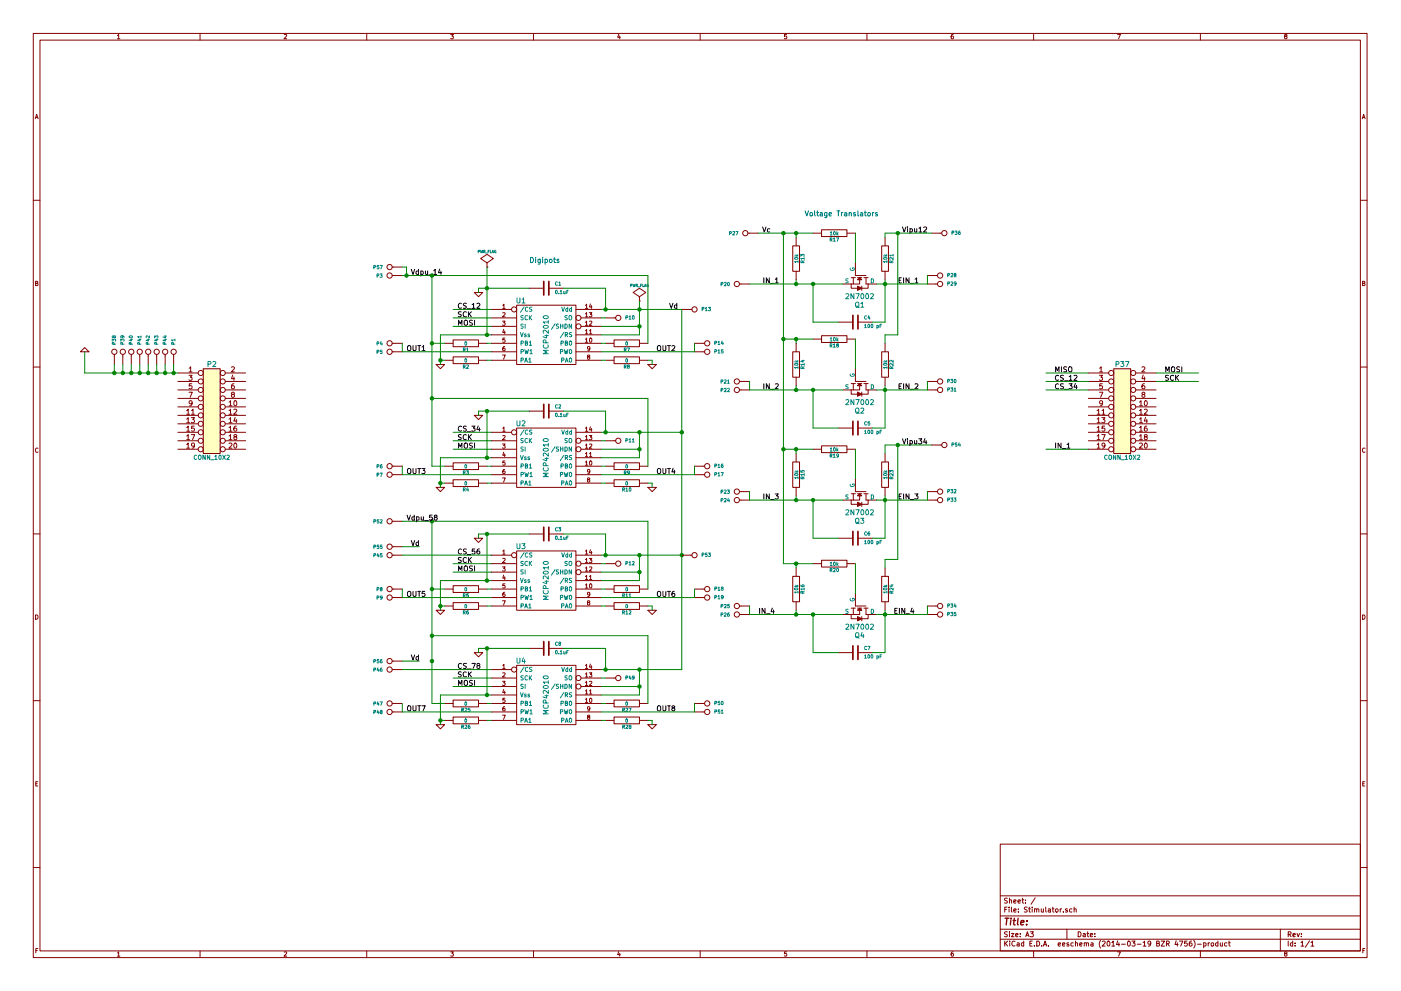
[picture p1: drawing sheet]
<svg xmlns="http://www.w3.org/2000/svg" width="420mm" height="297mm" viewBox="0 0 420 297" stroke-linecap="round" stroke-linejoin="round" font-family="sans-serif">
<g fill="none" stroke="#840000" stroke-width=".3">
<path d="M10 10h400v277h-400zM12 12h396v273h-396zM35.2 10.7l.4-.4v1.3M35.2 11.6h.8M60 10v2M85.2 10.4l.5-.1 .3 .4-.8 .9h.8M110 10v2M135.2 10.3h.8l-.5 .5 .5 .3-.1 .4h-.7M160 10v2M185.5 10.2l-.3 1h.8M185.9 10.8v.8M210 10v2"/>
<path d="M235.9 10.3h-.6l-.1 .6h.6l.2 .5-.3 .2-.5-.1M260 10v2M285.9 10.3l-.6 .3-.1 .8 .3 .2 .4-.1v-.6l-.4-.1-.3 .3M310 10v2M335.2 10.3h.8l-.5 1.3M360 10v2M385.5 10.9l-.3-.3 .3-.3 .4 .1v.4a.5 .5 0 0 0-.5 .2 .5 .5 0 0 0 0 .5l.3 .1 .3-.2-.3-.5M10.6 35.6l.4-1.3 .4 1.3M10.7 35.2h.6M408.5 35.6l.5-1.3 .4 1.3M408.7 35.2h.6M10 60h2"/>
<path d="M146 78.8l2-1.3-2-1.3-1.9 1.3 1.9 1.3v1.2M224.3 69.9h3M237.7 73.7h2.1v7.6h-2.1zM238.8 71.2v2.5M243.8 69.9h2.6M246.4 68.9h7.6v2h-7.6zM254 69.9h2.5M256.5 78.8v3.8h3.2M264.4 73.7h2v7.6h-2zM265.4 71.2v2.5M279.4 69.9h3M408 60h2"/>
<path d="M10.7 84.9l.5-.1 .1-.4-.6-.1v1.3h.5l.2-.4-.3-.3M117.6 82.6h3M117.6 80h3M142.2 87.7h2.6l-1.3 1.2zM146 80h.1M147.3 92.7h6.1M147.3 95.3h7.6M147.3 97.8h7.6M150.7 96.3h.8l-.4 .4 .3 .1v.6h-.7M150.8 91.5l.3-.3v1.2M150.8 93.8l.5-.1 .2 .4-.8 .9h.8M150.8 92.4h.7"/>
<path d="M151.1 98.7l-.3 .9h.7M151.4 99.2v.9M154.9 91.5h17.8v17.8h-17.8zM158.7 86.4h4.4M164.6 86.4h4.3M172.7 92.7h7.6M174.2 95.3h6.1M174.2 97.8h6.1M175.6 99.1l.3-.3v1.3M175.6 96.6l.3-.3v1.2M175.6 94.1l.3-.4v1.3M175.6 91.5l.3-.3v1.2"/>
<path d="M175.6 92.4h.7M175.6 97.5h.7M175.6 95h.7M176.7 93.7h.8l-.4 .5 .3 .1v.6h-.7M176.8 99.1l.3-.3v1.3M176.8 96.4l.5-.1 .2 .3-.8 .9h.8M177.1 91.1l-.3 .9h.7M177.4 91.6v.8M181.6 95.3h3.1M191.8 90.2h.1M191.8 88.9l1.9-1.2-1.9-1.3-1.9 1.3 1.9 1.2v1.3M204.5 92.7h3"/>
<path d="M221.7 85.1h3.1M238.8 81.3v2.6M251.5 96.6h4.3M252.7 85.1h3.2M255.3 85.1v1.3h5v-1.3M255.3 83.2h1.2M255.9 83.2v1.9h1.9v-1.2M257.2 83.2h1.2M257.3 96.6h4.3M258.4 85.8v1.2M259.1 83.2h1.2M259.7 83.2v1.9h3.2"/>
<path d="M265.4 81.3v2.6M278.1 82.6h3.1M278.1 85.1h3.1M408.6 84.9l.6-.1v-.4l-.6-.1v1.3h.5l.3-.4-.3-.3M10 110h2M24.1 105.4l1.3-1.2 1.3 1.2zM34.3 106.2v3.1M36.8 106.2v3.1M39.4 106.2v3.1M41.9 106.2v3.1M44.4 106.2v3.1M47 106.2v3.1"/>
<path d="M49.5 106.2v3.1M52.1 106.2v3.1M53.3 114.3h6.1M53.3 116.9h6.1M53.3 111.8h6.1M53.3 119.4h6.1M56.7 112.5h.9l-.5 .6 .5 .2-.1 .6-.2 .1-.6-.1M56.7 117.6h1l-.7 1.5M56.7 110.4l.5-.5v1.6M56.7 111.5h.9M57.5 115h-.7l-.1 .8 .8-.1 .1 .6-.3 .2-.6-.1M61 110.5h5v25.4h-5z"/>
<path d="M67.6 114.3h6.1M67.6 116.9h6.1M67.6 111.8h6.1M67.6 119.4h6.1M69.4 110.1l.6-.2 .3 .5-.9 1.1h.9M69.7 118.2l-.3-.3 .1-.2 .7-.1v.5l-.8 .4 .3 .6 .6-.3-.3-.6M69.8 112.4l-.4 1.1h1M70.2 115l-.7 .4-.1 .9 .3 .2 .5-.1v-.7l-.5-.1-.3 .3M70.2 113v1M117.6 102.9h3M117.6 105.4h3M130.8 109.3h2.5l-1.2 1.2z"/>
<path d="M133.3 102.9h2.6M133.3 108h2.6M135.9 101.9h7.6v2h-7.6zM135.9 107h7.6v2h-7.6zM143.5 102.9h2.5M143.5 108h2.5M147.3 100.4h7.6M147.3 102.9h7.6M147.3 105.4h7.6M147.3 108h7.6M150.7 106.4h.8l-.5 1.3M151.4 103.9l-.6 .3v.7l.2 .2 .4-.1v-.6h-.4l-.2 .2"/>
<path d="M151.4 101.3h-.6v.6h.6v.6h-.6M172.7 100.4h7.6M172.7 102.9h7.6M172.7 105.4h7.6M172.7 108h7.6M175.6 101.7l.3-.4v1.3M175.6 102.6h.7M175.6 100.1h.7M176.4 106.9l-.2-.2 .2-.3 .4 .1v.3a.52 .52 0 0 0-.5 .2 .52 .52 0 0 0-.1 .6h.6l-.1-.7M176.8 100.1h.7M176.9 104.4l-.2 .3-.4-.1-.1-.6 .5-.1 .2 .2-.1 .7-.5 .3M176.9 101.4l.2-.1a.61 .61 0 0 1 .4 .7 .61 .61 0 0 1-.5 .5z"/>
<path d="M181.6 102.9h2.5M181.6 108h2.5M184.1 107h7.7v2h-7.7zM184.1 101.9h7.7v2h-7.7zM191.8 102.9h2.5M191.8 108h2.5M194.3 109.3h2.5l-1.2 1.2zM208.3 102.9h3M208.3 105.4h3M221.7 114.3h3.1M221.7 116.9h3.1M237.7 105.4h2.1v7.7h-2.1z"/>
<path d="M238.8 102.9v2.5M238.8 113.1v2.5M243.8 101.6h2.6M246.4 100.6h7.6v2.1h-7.6zM252.7 116.9h3.2M254 101.6h2.5M255.3 116.9v1.2h5v-1.2M255.3 115h1.2M255.9 115v1.9h1.9v-1.3M256.5 110.5v3.8h3.2M257.2 115h1.2M258.4 117.5v1.3"/>
<path d="M259.1 115h1.2M259.7 115v1.9h3.2M264.4 105.4h2v7.7h-2zM265.4 102.9v2.5M265.4 113.1v2.5M278.1 114.3h3.1M278.1 116.9h3.1M326.4 114.3h6.1M326.4 116.9h6.1M326.4 111.8h6.1M326.4 119.4h6.1M329.7 112.5h1l-.6 .6 .6 .2-.1 .6-.2 .1-.7-.1"/>
<path d="M329.7 117.6h1l-.6 1.5M329.8 110.4l.4-.5v1.6M329.8 111.5h.9M330.6 115h-.8v.8l.7-.1 .2 .6-.3 .2-.6-.1M334 110.5h5.1v25.4h-5.1zM340.6 114.3h6.1M340.6 116.9h6.1M340.6 111.8h6.1M340.6 119.4h6.1M342.5 110.1l.6-.2 .3 .5-1 1.1h1M342.8 118.2l-.3-.3v-.2l.7-.1 .1 .5-.8 .4 .3 .6 .6-.3-.3-.6M342.8 112.4l-.3 1.1h.9"/>
<path d="M343.2 115l-.7 .4v.9l.3 .2 .5-.1-.1-.7-.4-.1-.3 .3M343.2 113v1M408 110h2M11.4 134.4a.58 .58 0 0 0-.8 .5 .58 .58 0 0 0 .8 .6M53.3 129.6h6.1M53.3 132.1h6.1M53.3 134.7h6.1M53.3 122h6.1M53.3 124.5h6.1M53.3 127h6.1M56 123.1l.4-.5v1.6M56 125.6l.4-.4v1.5"/>
<path d="M56 128.2l.4-.5v1.5M56 130.7l.4-.4v1.5M56 133.2l.4-.4v1.5M56 129.2h.9M56 134.3h.9M56 131.8h.9M56 124.2h.9M56 126.7h.9M57.4 125.2h.9l-.5 .6 .5 .2-.1 .6-.2 .1-.6-.1M57.4 130.3h1l-.7 1.5M57.4 123.1l.5-.5v1.6M57.4 124.2h.9"/>
<path d="M57.6 120.8l-.3 .2-.6-.2 .1-.5 .5-.2a.96 .96 0 0 1-.1 1.5h-.3M58.2 127.7h-.7l-.1 .8 .8-.1 .1 .6-.3 .2-.6-.1M58.3 133.5l-.3 .2-.6-.2 .1-.5 .5-.2a.96 .96 0 0 1-.1 1.5h-.3M67.6 129.6h6.1M67.6 132.1h6.1M67.6 134.7h6.1M67.6 122h6.1M67.6 124.5h6.1M67.6 127h6.1M68.7 120.5l.4-.4v1.5M68.7 133l.6-.2 .3 .4-1 1.1h1M68.7 123.1l.4-.5v1.6"/>
<path d="M68.7 125.6l.4-.4v1.5M68.7 128.2l.4-.5v1.5M68.7 130.7l.4-.4v1.5M68.7 129.2h.9M68.7 131.8h.9M68.7 121.6h.9M68.7 124.2h.9M68.7 126.7h.9M70.1 122.8l.6-.2 .3 .5-.9 1.1h.9M70.3 120.3l.2-.2a.74 .74 0 0 1 .6 .8 .74 .74 0 0 1-.7 .7l-.3-.6zM70.3 133l.2-.2a.74 .74 0 0 1 .6 .8 .74 .74 0 0 1-.7 .7l-.3-.6zM70.4 130.9l-.3-.3 .1-.2 .7-.1v.5l-.8 .4 .3 .6 .6-.3-.3-.6"/>
<path d="M70.5 125.1l-.4 1.1h1M70.9 127.7l-.7 .4-.1 .9 .3 .2 .5-.1v-.7l-.5-.1-.3 .3M70.9 125.7v1M117.6 139.7h3M133.3 139.7h2.6M135.9 138.7h7.6v2.1h-7.6zM142.2 124.5h2.6l-1.3 1.3zM143.5 139.7h2.5M147.3 129.6h6.1M147.3 132.1h7.6M147.3 134.7h7.6M147.3 137.2h7.6"/>
<path d="M147.3 139.7h7.6M150.7 133.1h.8l-.4 .5 .3 .1v.5h-.7M150.8 128.4l.3-.4v1.3M150.8 130.6l.5-.1 .2 .4-.8 .9h.8M150.8 129.3h.7M151.1 135.5l-.3 1h.7M151.4 136v.9M151.4 138.2h-.6v.5h.6v.6h-.6M154.9 128.3h17.8v17.8h-17.8zM158.7 123.2h4.4M164.6 123.2h4.3M172.7 129.6h7.6"/>
<path d="M172.7 137.2h7.6M172.7 139.7h7.6M174.2 132.1h6.1M174.2 134.7h6.1M175.6 138.5l.3-.3v1.2M175.6 136l.3-.4v1.3M175.6 133.4l.3-.3v1.3M175.6 130.9l.3-.4v1.3M175.6 128.4l.3-.4v1.3M175.6 129.3h.7M175.6 139.4h.7M175.6 136.9h.7"/>
<path d="M175.6 134.4h.7M175.6 131.8h.7M176.7 130.5h.8l-.4 .5 .3 .1v.6h-.7M176.8 136l.3-.4v1.3M176.8 133.2l.5-.1 .2 .3-.8 1h.8M176.8 136.9h.7M176.9 138.3l.2-.1a.61 .61 0 0 1 .4 .6 .61 .61 0 0 1-.5 .6zM177.1 127.9l-.3 .9h.7M177.4 128.4v.9M181.6 132.1h3.1M181.6 139.7h2.5M184.1 138.7h7.7v2.1h-7.7z"/>
<path d="M191.8 139.7h2.5M208.3 139.7h3M237.7 138.5h2.1v7.6h-2.1zM238.8 135.9v2.6M243.8 134.7h2.6M246.4 133.6h7.6v2.1h-7.6zM251.5 128.3h4.3M254 134.7h2.5M257.3 128.3h4.3M264.4 138.5h2v7.6h-2zM265.4 135.9v2.6M279.4 133.4h3"/>
<path d="M326.4 129.6h6.1M326.4 132.1h6.1M326.4 134.7h6.1M326.4 122h6.1M326.4 124.5h6.1M326.4 127h6.1M329 123.1l.5-.5v1.6M329 125.6l.5-.4v1.5M329 128.2l.5-.5v1.5M329 130.7l.5-.4v1.5M329 133.2l.5-.4v1.5M329 129.2h.9"/>
<path d="M329 134.3h.9M329 131.8h.9M329 124.2h.9M329 126.7h.9M330.4 125.2h1l-.5 .6 .5 .2-.1 .6-.2 .1-.7-.1M330.4 130.3h1l-.6 1.5M330.5 123.1l.4-.5v1.6M330.5 124.2h.9M330.7 120.8l-.3 .2-.6-.2v-.5l.6-.2a.96 .96 0 0 1-.2 1.5h-.3M331.3 127.7h-.7l-.1 .8 .7-.1 .2 .6-.3 .2-.6-.1M331.4 133.5l-.3 .2-.6-.2 .1-.5 .5-.2a.96 .96 0 0 1-.2 1.5h-.3M340.6 129.6h6.1"/>
<path d="M340.6 132.1h6.1M340.6 134.7h6.1M340.6 122h6.1M340.6 124.5h6.1M340.6 127h6.1M341.7 120.5l.5-.4v1.5M341.7 133l.6-.2 .3 .4-.9 1.1h.9M341.7 123.1l.5-.5v1.6M341.7 125.6l.5-.4v1.5M341.7 128.2l.5-.5v1.5M341.7 130.7l.5-.4v1.5M341.7 129.2h.9"/>
<path d="M341.7 131.8h.9M341.7 121.6h.9M341.7 124.2h.9M341.7 126.7h.9M343.2 122.8l.6-.2 .3 .5-1 1.1h1M343.3 120.3l.3-.2a.74 .74 0 0 1 .5 .8 .74 .74 0 0 1-.7 .7l-.2-.6zM343.4 132.9l.2-.1a.74 .74 0 0 1 .5 .8 .74 .74 0 0 1-.7 .7l-.2-.6zM343.5 130.9l-.3-.3 .1-.2 .6-.1 .1 .5-.8 .4 .3 .6 .6-.3-.3-.6M343.6 125.1l-.4 1.1h.9M343.9 127.7l-.6 .4-.1 .9 .3 .2 .5-.1-.1-.7-.4-.1-.3 .3M343.9 125.7v1M409.4 134.4a.58 .58 0 0 0-.8 .5 .58 .58 0 0 0 .8 .6"/>
<path d="M117.6 142.3h3M117.6 156.2h3M130.8 146.1h2.5l-1.2 1.3zM133.3 144.8h2.6M135.9 143.8h7.6v2h-7.6zM143.5 144.8h2.5M147.3 142.3h7.6M147.3 144.8h7.6M150.7 143.2h.8l-.5 1.3M151.4 140.7l-.6 .3v.7l.2 .3 .4-.2v-.6h-.4l-.2 .2M172.7 142.3h7.6M172.7 144.8h7.6"/>
<path d="M176.4 143.8l-.2-.3 .2-.3 .4 .1v.3a.52 .52 0 0 0-.5 .2 .52 .52 0 0 0-.1 .6h.6l-.1-.6M176.9 141.2l-.2 .3-.4-.1-.1-.6 .5-.1 .2 .2-.1 .8-.5 .3M181.6 144.8h2.5M184.1 143.8h7.7v2h-7.7zM191.8 144.8h2.5M194.3 146.1h2.5l-1.2 1.3zM208.3 142.3h3M221.7 147.4h3.1M221.7 149.9h3.1M238.8 146.1v2.5M252.7 149.9h3.2M255.3 149.9v1.3h5v-1.3"/>
<path d="M255.3 148h1.2M255.9 148v1.9h1.9v-1.3M256.5 143.5v3.9h3.2M257.2 148h1.2M258.4 150.5v1.3M259.1 148h1.2M259.7 148v1.9h3.2M265.4 146.1v2.5M278.1 147.4h3.1M278.1 149.9h3.1M10 160h2M117.6 166.4h3"/>
<path d="M117.6 176.6h3M117.6 179.1h3M117.6 163.9h3M133.3 176.6h2.6M135.9 175.6h7.6v2h-7.6zM142.2 161.3h2.6l-1.3 1.3zM143.5 176.6h2.5M147.3 168.9h7.6M147.3 166.4h6.1M147.3 171.5h7.6M147.3 174h7.6M147.3 176.6h7.6"/>
<path d="M147.3 179.1h7.6M150.7 169.9h.8l-.4 .5 .3 .1v.6h-.7M150.8 165.2l.3-.4v1.3M150.8 167.5l.5-.1 .2 .3-.8 .9h.8M150.8 166.1h.7M151.1 172.4l-.3 .9h.7M151.4 177.5l-.6 .3v.7l.2 .3 .4-.1v-.6l-.4-.1-.2 .2M151.4 172.9v.8M151.4 175h-.6v.6h.6v.5h-.6M154.9 165.1h17.8v17.8h-17.8zM158.7 160.1h4.4M164.6 160.1h4.3"/>
<path d="M172.7 166.4h7.6M172.7 174h7.6M172.7 176.6h7.6M172.7 179.1h7.6M174.2 168.9h6.1M174.2 171.5h6.1M175.6 175.3l.3-.3v1.3M175.6 172.8l.3-.3v1.2M175.6 170.3l.3-.4v1.3M175.6 167.7l.3-.3v1.2M175.6 165.2l.3-.4v1.3M175.6 166.1h.7"/>
<path d="M175.6 176.3h.7M175.6 173.7h.7M175.6 171.2h.7M175.6 168.6h.7M176.7 167.4h.8l-.4 .5 .3 .1v.5h-.7M176.8 172.8l.3-.3v1.2M176.8 170l.5-.1 .2 .4-.8 .9h.8M176.8 173.7h.7M176.9 178.1l-.2 .2-.4-.1-.1-.6 .5-.1 .2 .3-.1 .7-.5 .3M176.9 175.1l.2-.1a.61 .61 0 0 1 .4 .6 .61 .61 0 0 1-.5 .6zM177.1 164.8l-.3 .9h.7M177.4 165.2v.9"/>
<path d="M181.6 168.9h3.1M181.6 176.6h2.5M184.1 175.6h7.7v2h-7.7zM191.8 176.6h2.5M204.5 166.4h3M208.3 176.6h3M208.3 179.1h3M237.7 172.8h2.1v7.6h-2.1zM238.8 170.2v2.6M243.8 168.9h2.6M246.4 167.9h7.6v2.1h-7.6zM251.5 161.3h4.3"/>
<path d="M254 168.9h2.5M256.5 177.8v3.8h3.2M257.3 161.3h4.3M264.4 172.8h2v7.6h-2zM265.4 170.2v2.6M408 160h2M10.7 184.3a.65 .65 0 0 1 .7 .7 .65 .65 0 0 1-.7 .6zM117.6 198.2h3M130.8 182.9h2.5l-1.2 1.3zM133.3 181.6h2.6M135.9 180.6h7.6v2.1h-7.6zM142.2 195.6h2.6l-1.3 1.3z"/>
<path d="M143.5 181.6h2.5M147.3 181.6h7.6M150.7 180.1h.8l-.5 1.2M150.8 199.5l.3-.4v1.3M154.9 199.4h17.8v17.8h-17.8zM158.7 194.3h4.4M164.6 194.3h4.3M172.7 181.6h7.6M175.6 199.5l.3-.4v1.3M176.4 180.6l-.2-.2 .2-.3 .4 .1v.3a.52 .52 0 0 0-.5 .1 .52 .52 0 0 0-.1 .6h.6l-.1-.6M177.1 199l-.3 1h.7M177.4 199.5v.9"/>
<path d="M181.6 181.6h2.5M184.1 180.6h7.7v2.1h-7.7zM191.8 181.6h2.5M194.3 182.9h2.5l-1.2 1.3zM221.7 181.6h3.1M221.7 184.2h3.1M238.8 180.4v2.5M251.5 195.6h4.3M252.7 184.2h3.2M255.3 184.2v1.3h5v-1.3M255.3 182.3h1.2M255.9 182.3v1.9h1.9v-1.3"/>
<path d="M257.2 182.3h1.2M257.3 195.6h4.3M258.4 184.8v1.3M259.1 182.3h1.2M259.7 182.3v1.9h3.2M265.4 180.4v2.5M278.1 181.6h3.1M278.1 184.2h3.1M408.6 184.3a.65 .65 0 0 1 .8 .7 .65 .65 0 0 1-.8 .6zM10 210h2M117.6 200.7h3M117.6 210.9h3"/>
<path d="M117.6 213.4h3M130.8 217.2h2.5l-1.2 1.3zM133.3 210.9h2.6M133.3 215.9h2.6M135.9 209.8h7.6v2.1h-7.6zM135.9 214.9h7.6v2.1h-7.6zM143.5 210.9h2.5M143.5 215.9h2.5M147.3 200.7h6.1M147.3 203.2h7.6M147.3 205.8h7.6M147.3 208.3h7.6"/>
<path d="M147.3 210.9h7.6M147.3 213.4h7.6M147.3 215.9h7.6M150.7 204.2h.8l-.4 .5 .3 .1v.5h-.7M150.7 214.4h.8l-.5 1.2M150.8 201.8l.5-.1 .2 .3-.8 .9h.8M150.8 200.4h.7M151.1 206.7l-.3 .9h.7M151.4 211.8l-.6 .3v.7l.2 .3 .4-.1v-.6l-.4-.1-.2 .2M151.4 207.1v.9M151.4 209.3h-.6v.6h.6v.5h-.6M172.7 200.7h7.6"/>
<path d="M172.7 208.3h7.6M172.7 210.9h7.6M172.7 213.4h7.6M172.7 215.9h7.6M174.2 203.2h6.1M174.2 205.8h6.1M175.6 209.6l.3-.3v1.3M175.6 207.1l.3-.4v1.3M175.6 204.6l.3-.4v1.3M175.6 202l.3-.3v1.2M175.6 200.4h.7M175.6 210.6h.7"/>
<path d="M175.6 208h.7M175.6 205.5h.7M175.6 202.9h.7M176.4 214.9l-.2-.2 .2-.3 .4 .1v.3a.52 .52 0 0 0-.5 .1 .52 .52 0 0 0-.1 .6h.6l-.1-.6M176.7 201.7h.8l-.4 .4 .3 .1v.6h-.7M176.8 207.1l.3-.4v1.3M176.8 204.3l.5-.1 .2 .4-.8 .9h.8M176.8 208h.7M176.9 212.4l-.2 .2-.4-.1-.1-.6 .5-.1 .2 .3-.1 .7-.5 .3M176.9 209.4l.2-.1a.61 .61 0 0 1 .4 .6 .61 .61 0 0 1-.5 .6zM181.6 203.2h3.1M181.6 210.9h2.5"/>
<path d="M181.6 215.9h2.5M184.1 214.9h7.7v2.1h-7.7zM184.1 209.8h7.7v2.1h-7.7zM191.8 210.9h2.5M191.8 215.9h2.5M194.3 217.2h2.5l-1.2 1.3zM208.3 210.9h3M208.3 213.4h3M408 210h2M10.7 234.9h.5M11.3 234.3h-.6v1.3h.6M408.7 234.9h.4"/>
<path d="M409.3 234.3h-.6v1.3h.6M300 253h108v32h-108zM10 260h2M300 278.5h108M300 274.5h108M300 268.5h108M301.3 272.6h.5M302 271.9h-.7v1.5M302.1 279.4h-.8a.64 .64 0 0 0 .7 .8v.5h-.8M302.1 269.3l-.8 .1a.64 .64 0 0 0 .7 .7v.5h-.8M302.6 271.9v.1M302.6 272.4v1"/>
<path d="M302.7 279.3v.1M302.7 269.8h.6l.1 .9M302.7 269.2v1.5M302.7 279.8v1M303.3 279.8h.8l-.8 1h.8M303.3 271.9v1.3l.2 .2M304 270.2l.7-.1v-.3l-.5-.1-.2 .2 .1 .7h.6M304 272.9l.7-.1v-.3l-.4-.1-.3 .2 .1 .7h.6M305.3 270.2l.7-.1v-.3l-.5-.1-.2 .2 .1 .7h.6M305.4 273.3v.1M305.4 272.5v.1M306 279.9v.1"/>
<path d="M306.5 269.7h.5M306.7 269.2v1.3l.3 .2M307.5 270.6v.1M307.5 269.8v.1M308.1 272h-.8a.64 .64 0 0 0 .7 .8l-.1 .5h-.7M308.5 272.4h.5M308.7 271.9v1.3l.3 .2M309 279.3h.9l-.5 .6 .4 .1v.7h-.8M309.5 271.9v.1M309.5 272.4v1M310.3 272.5h.5l.1 .9M310.3 272.4v1"/>
<path d="M310.5 269.1l-1.3 2M310.9 272.6l.2-.2 .4 .1 .1 .9M312.3 272.4v.9h.6M312.9 272.4v1M313.6 271.9v1.3l.2 .2M314.4 272.5h.6v.9M315 272.8l-.7 .2 .3 .4 .4-.1M315.5 272.4h.6M315.7 271.9v1.3l.4 .2M316.6 272.5h.6v.8h-.6zM318 272.4v1M318.4 272.4l-.4 .3"/>
<path d="M318.9 273.3v.1M320 278.5v3M320.1 272.5l-.3-.1-.3 .2 .1 .2 .5 .2v.3h-.6M321.5 272.5l-.5-.1-.2 .3v.6h.7M322.1 272.5h.6l.1 .9M322.1 271.9v1.5M323.3 279.3a.76 .76 0 0 1 .9 .7 .76 .76 0 0 1-.9 .8zM324.8 279.9h.6l.1 .9M326 279.8h.5M326.2 279.3v1.3l.3 .2M328.3 279.9v.1M384 278.5v6.5"/>
<path d="M389 279.8l.3 1 .4-1M390.3 279.9v.1M408 260h2M10.7 284.9h.5M11.4 284.3h-.7v1.3M35.2 285.7l.4-.4v1.3M35.2 286.6h.8M60 285v2M85.2 285.4l.5-.1 .3 .4-.8 .9h.8M110 285v2M135.2 285.3h.8l-.5 .5 .5 .2-.1 .5h-.7M160 285v2"/>
<path d="M185.5 285.2l-.3 1h.8M185.9 285.7v.9M210 285v2M235.9 285.3h-.6l-.1 .6 .6-.1 .2 .5-.3 .3-.5-.1M260 285v2M285.9 285.3l-.6 .3-.1 .7 .3 .3 .4-.1v-.7h-.4l-.3 .2M300 281.5h108M301.3 282.1v1.5M301.5 282.7l.7 .9M302.2 282.1l-.9 .8M302.8 282.1v.1M302.8 282.6v1"/>
<path d="M304.4 282.2a.67 .67 0 0 0-1 .6 .67 .67 0 0 0 1 .6M304.6 280.3l.7-.2v-.2l-.5-.1-.2 .2 .1 .7h.6M305 282.7h.6l.1 .9M305.7 282.9l-.7 .3 .2 .4 .5-.1M306 280.7v.1M307 282.7l-.4-.1-.3 .3 .1 .5 .6 .1M307 282.1v1.5M307.6 280.8l.5-1.5 .5 1.5M307.7 280.4h.8M308.9 282.8h.5M309.6 282.1h-.7v1.5h.7M310 285v2"/>
<path d="M310.2 283.4v.2M310.9 282.1a.76 .76 0 0 1 .9 .7 .76 .76 0 0 1-.9 .8zM312.4 283.4v.2M312.9 283.6l.5-1.5 .5 1.5M313.1 283.1h.7M314.4 283.4v.2M317.3 283.1l.8-.2-.1-.2-.4-.1-.3 .2 .1 .7h.6M318.6 283.1l.8-.2-.1-.2-.4-.1-.3 .2 .1 .7h.6M320.5 282.7l-.3-.1-.3 .2 .1 .2 .5 .1v.4h-.6M321.9 282.7l-.5-.1-.2 .3v.5l.7 .1M322.5 282.7h.6l.1 .9M322.5 282.1v1.5"/>
<path d="M323.8 283.1l.7-.2v-.2l-.5-.1-.2 .2 .1 .7h.6M325.2 282.7h.6v.9M325.2 282.6v1M325.5 280.1l-.7 .3 .2 .4 .5-.1M325.8 282.8l.2-.2 .4 .1 .1 .9M327 280.3l.7-.2-.1-.2-.4-.1-.2 .2 .1 .7h.5M327.2 282.7h.6v.9M327.8 282.9l-.7 .3 .2 .4 .5-.1M328.3 280.7v.1M330.1 281.9a1.71 1.71 0 0 0 0 2.3M330.6 282.2l.6-.1 .2 .4-.9 1.1h.9M332.2 282.2l.2-.1a.72 .72 0 0 1 .5 .7 .72 .72 0 0 1-.7 .7l-.2-.5z"/>
<path d="M333.4 282.5l.5-.4v1.5M333.4 283.6h.9M335.2 285.3h.8l-.5 1.3M335.2 282l-.4 1.1h1M335.6 282.6v1M336.3 283h1.2M338.3 282.2l.2-.1a.72 .72 0 0 1 .5 .7 .72 .72 0 0 1-.6 .7l-.3-.5zM339.5 282.1h.9l-.5 .6 .4 .1v.6h-.8M341 283h1.2M342.8 282.5l.5-.4v1.5M342.8 283.6h.9M345.1 282.7l-.3 .3-.4-.1-.1-.7 .5-.1 .3 .3-.2 1-.5 .2"/>
<path d="M346.9 282.8l.7-.1v-.5l-.7-.1v1.5h.6l.3-.5-.4-.3M348.2 282.1h1l-1 1.5h1M349.8 282.9l.7-.1 .1-.6-.8-.1v1.5M350.2 282.9l.5 .7M352.7 282l-.3 1.1h.9M353.1 282.6v1M353.7 282.1h1l-.6 1.5M356 282.1h-.7l-.1 .7 .7-.1 .1 .7h-.8M357.4 282.1l-.7 .3-.1 .9 .3 .3 .5-.2v-.7h-.5l-.3 .2M358 281.9a1.71 1.71 0 0 1 0 2.3M359.1 283h1.2M360 285v2"/>
<path d="M361 282.7l.4-.1 .3 .3-.1 .6h-.6M361 282.6v1.5M362.3 282.6v1M362.8 282.6l-.5 .3M363.3 282.7h.6v.8l-.6-.1zM365.3 282.7l-.5-.1-.3 .3 .1 .5 .7 .1M365.3 282.1v1.5M366 282.6v.9l.6-.1M366.6 282.6v1M367.9 282.7l-.4-.1-.3 .3 .1 .5 .6 .1M368.4 282.6h.6M368.6 282.1v1.3l.4 .2"/>
<path d="M385.5 285.8l-.3-.2 .3-.3 .4 .1v.3a.5 .5 0 0 0-.5 .2 .5 .5 0 0 0 0 .6l.3 .1 .3-.3-.3-.5M386.3 280.1l.7-.1 .1-.6-.8-.1v1.5M386.3 282.1v1.5M386.7 280.1l.5 .7M387.7 282.7l-.5-.1-.2 .3v.5l.7 .1M387.7 282.1v1.5M387.8 280.3l.7-.2-.1-.2-.4-.1-.2 .2v.7h.6M388.4 283.4v.2M388.4 282.7v.1M390.2 282.5l.4-.4v1.5M390.2 283.6h.8M390.3 280.7v.1"/>
<path d="M392.7 282l-1.2 1.9M393.2 282.5l.4-.4v1.5M393.2 283.6h.8M408.7 284.9h.4M409.3 284.3h-.6v1.3"/>
<circle cx="223.5" cy="69.9" r=".79"/>
<circle cx="283.2" cy="69.9" r=".79"/>
<circle cx="116.8" cy="82.6" r=".79"/>
<circle cx="116.8" cy="80" r=".79"/>
<circle cx="154.2" cy="92.7" r=".76"/>
<circle cx="173.5" cy="97.8" r=".76"/>
<circle cx="173.5" cy="95.3" r=".76"/>
<circle cx="185.4" cy="95.3" r=".79"/>
<circle cx="208.3" cy="92.7" r=".79"/>
<circle cx="221" cy="85.1" r=".79"/>
<circle cx="281.9" cy="82.6" r=".79"/>
<circle cx="281.9" cy="85.1" r=".79"/>
<circle cx="34.3" cy="105.4" r=".79"/>
<circle cx="36.8" cy="105.4" r=".79"/>
<circle cx="39.4" cy="105.4" r=".79"/>
<circle cx="41.9" cy="105.4" r=".79"/>
<circle cx="44.4" cy="105.4" r=".79"/>
<circle cx="47" cy="105.4" r=".79"/>
<circle cx="49.5" cy="105.4" r=".79"/>
<circle cx="52.1" cy="105.4" r=".79"/>
<circle cx="60.2" cy="119.4" r=".76"/>
<circle cx="60.2" cy="111.8" r=".76"/>
<circle cx="60.2" cy="114.3" r=".76"/>
<circle cx="60.2" cy="116.9" r=".76"/>
<circle cx="66.8" cy="116.9" r=".76"/>
<circle cx="66.8" cy="119.4" r=".76"/>
<circle cx="66.8" cy="114.3" r=".76"/>
<circle cx="66.8" cy="111.8" r=".76"/>
<circle cx="116.8" cy="105.4" r=".79"/>
<circle cx="116.8" cy="102.9" r=".79"/>
<circle cx="212.1" cy="105.4" r=".79"/>
<circle cx="212.1" cy="102.9" r=".79"/>
<circle cx="221" cy="116.9" r=".79"/>
<circle cx="221" cy="114.3" r=".79"/>
<circle cx="281.9" cy="116.9" r=".79"/>
<circle cx="281.9" cy="114.3" r=".79"/>
<circle cx="333.2" cy="114.3" r=".76"/>
<circle cx="333.2" cy="116.9" r=".76"/>
<circle cx="333.2" cy="111.8" r=".76"/>
<circle cx="333.2" cy="119.4" r=".76"/>
<circle cx="339.9" cy="111.8" r=".76"/>
<circle cx="339.9" cy="114.3" r=".76"/>
<circle cx="339.9" cy="116.9" r=".76"/>
<circle cx="339.9" cy="119.4" r=".76"/>
<circle cx="60.2" cy="129.6" r=".76"/>
<circle cx="60.2" cy="127" r=".76"/>
<circle cx="60.2" cy="124.5" r=".76"/>
<circle cx="60.2" cy="132.1" r=".76"/>
<circle cx="60.2" cy="122" r=".76"/>
<circle cx="60.2" cy="134.7" r=".76"/>
<circle cx="66.8" cy="134.7" r=".76"/>
<circle cx="66.8" cy="124.5" r=".76"/>
<circle cx="66.8" cy="132.1" r=".76"/>
<circle cx="66.8" cy="122" r=".76"/>
<circle cx="66.8" cy="127" r=".76"/>
<circle cx="66.8" cy="129.6" r=".76"/>
<circle cx="116.8" cy="139.7" r=".79"/>
<circle cx="154.2" cy="129.6" r=".76"/>
<circle cx="173.5" cy="132.1" r=".76"/>
<circle cx="173.5" cy="134.7" r=".76"/>
<circle cx="185.4" cy="132.1" r=".79"/>
<circle cx="212.1" cy="139.7" r=".79"/>
<circle cx="283.2" cy="133.4" r=".79"/>
<circle cx="333.2" cy="122" r=".76"/>
<circle cx="333.2" cy="124.5" r=".76"/>
<circle cx="333.2" cy="127" r=".76"/>
<circle cx="333.2" cy="134.7" r=".76"/>
<circle cx="333.2" cy="129.6" r=".76"/>
<circle cx="333.2" cy="132.1" r=".76"/>
<circle cx="339.9" cy="122" r=".76"/>
<circle cx="339.9" cy="124.5" r=".76"/>
<circle cx="339.9" cy="129.6" r=".76"/>
<circle cx="339.9" cy="132.1" r=".76"/>
<circle cx="339.9" cy="134.7" r=".76"/>
<circle cx="339.9" cy="127" r=".76"/>
<circle cx="116.8" cy="156.2" r=".79"/>
<circle cx="116.8" cy="142.3" r=".79"/>
<circle cx="212.1" cy="142.3" r=".79"/>
<circle cx="221" cy="147.4" r=".79"/>
<circle cx="221" cy="149.9" r=".79"/>
<circle cx="281.9" cy="147.4" r=".79"/>
<circle cx="281.9" cy="149.9" r=".79"/>
<circle cx="116.8" cy="163.9" r=".79"/>
<circle cx="116.8" cy="179.1" r=".79"/>
<circle cx="116.8" cy="176.6" r=".79"/>
<circle cx="116.8" cy="166.4" r=".79"/>
<circle cx="154.2" cy="166.4" r=".76"/>
<circle cx="173.5" cy="171.5" r=".76"/>
<circle cx="173.5" cy="168.9" r=".76"/>
<circle cx="185.4" cy="168.9" r=".79"/>
<circle cx="208.3" cy="166.4" r=".79"/>
<circle cx="212.1" cy="179.1" r=".79"/>
<circle cx="212.1" cy="176.6" r=".79"/>
<circle cx="116.8" cy="198.2" r=".79"/>
<circle cx="221" cy="181.6" r=".79"/>
<circle cx="221" cy="184.2" r=".79"/>
<circle cx="281.9" cy="184.2" r=".79"/>
<circle cx="281.9" cy="181.6" r=".79"/>
<circle cx="116.8" cy="213.4" r=".79"/>
<circle cx="116.8" cy="200.7" r=".79"/>
<circle cx="116.8" cy="210.9" r=".79"/>
<circle cx="154.2" cy="200.7" r=".76"/>
<circle cx="173.5" cy="205.8" r=".76"/>
<circle cx="173.5" cy="203.2" r=".76"/>
<circle cx="185.4" cy="203.2" r=".79"/>
<circle cx="212.1" cy="213.4" r=".79"/>
<circle cx="212.1" cy="210.9" r=".79"/>
</g>
<path d="M301.4 275.2h1.2M302 275.2l-.2 2M303.1 275.9l-.1 1.3M303.2 275.2v.2M303.8 275.9h.8M304.2 275.2l-.2 1.7 .4 .3M305.3 275.2l-.2 1.7 .3 .3M306.1 276.6l1-.2v-.4l-.6-.1-.3 .3-.1 .9h.8M307.9 277v.2M308 276v.2" fill="none" stroke="#840000" stroke-width=".41"/>
<g fill="#840000" stroke="#840000" stroke-width=".3">
<path d="M257.8 83.2l.6 .7h-1.2z"/>
<path d="M257.2 85.8l1.2 .6-1.2 .6z"/>
<path d="M257.8 115l.6 .6h-1.2z"/>
<path d="M257.2 117.5l1.2 .6-1.2 .7z"/>
<path d="M257.8 148l.6 .6h-1.2z"/>
<path d="M257.2 150.5l1.2 .7-1.2 .6z"/>
<path d="M257.8 182.3l.6 .6h-1.2z"/>
<path d="M257.2 184.8l1.2 .7-1.2 .6z"/>
</g>
<g fill="none" stroke="#008484" stroke-width=".3">
<path d="M113.6 79.6h-.5v.4h.5v.5h-.5M114 79.6h.7l-.5 1M143.4 75.4h.4v-.3l-.4-.1v.8M144.1 75l.2 .8 .1-.6 .2 .6 .2-.8M145 75.4h.4v-.3l-.4-.1v.8M145.2 75.4l.3 .4M145.6 75.8h.6M146.4 75.4h.2M146.7 75h-.3v.8M147 75v.8h.4M147.5 75.8l.3-.8 .3 .8M147.6 75.6h.4"/>
<path d="M148.7 75a.35 .35 0 0 0-.4 .4 .35 .35 0 0 0 .4 .3l-.1-.3M218.8 69.9h.5v-.4l-.5-.1v1M219.8 69.5l.3-.1 .2 .3-.6 .7h.6M220.7 69.4h.6l-.4 1M238.3 76.7h1M238.4 77.3a.55 .55 0 0 1 .9 .2l-.1 .2a.5 .5 0 0 1-.5 .1 .5 .5 0 0 1-.3-.5zM238.6 76.3l.4 .4M239.3 78.4h-1l.3 .3M239.3 78.1v.6M239.3 76.3l-.4 .3M240.2 76.8v-.6l.3 .4 .1-.3h.5v.5M240.7 78.7l-.1-.5h-.4v.5h1"/>
<path d="M241.2 77.5h-1l.3 .3M241.2 78.2l-.5 .3M241.2 77.2v.6M249 71.8h.5v-.5h-.5v1M249 69.7l.3-.3v1M249 70.4h.6M249.2 71.8l.3 .5M249.9 71.6l.3-.3v1M249.9 72.3h.6M250 69.5l.2-.1a.46 .46 0 0 1 .4 .6 .46 .46 0 0 1-.6 .3zM250.9 71.3h.6l-.4 1M251 69.4v1"/>
<path d="M251.1 70.1l.3 .3M251.4 69.8l-.4 .4M265 76.7h1M265 77.3h.1a.55 .55 0 0 1 .9 .2l-.1 .2a.5 .5 0 0 1-.6 .1 .5 .5 0 0 1-.3-.5zM265.3 76.3l.4 .4M266 78.4h-1l.3 .3M266 78.1v.6M266 76.3l-.4 .3M267.4 78.7l-.1-.5h-.4l-.1 .5h1M267.8 77.2v.6l-.7-.6-.3 .2 .1 .4M267.8 76.5h-1l.3 .3M267.8 78.2l-.4 .3"/>
<path d="M267.8 76.2v.6M285.5 69.8l.5-.1v-.4h-.5v1M286.4 69.3h.6l-.3 .3 .3 .1v.5h-.6M287.9 69.3l-.3 .1-.2 .7 .2 .2 .4-.1-.1-.5-.5 .1M112.1 80.1l.5-.1v-.4h-.5v1M113.1 82.6h.5v-.4l-.5-.1v1M114 82.1h.6l-.3 .4 .3 .1v.4h-.6M155 89.3v1.2l.3 .3 .6-.3v-1.2M156.1 99.7l.4 1.3 .4-1.3M156.6 89.7l.4-.4v1.5M156.6 90.8h.9M156.9 94.7h-.6v.4a.54 .54 0 0 1 .6 .6l-.7 .1"/>
<path d="M156.9 97.2h-.6v.4a.54 .54 0 0 1 .6 .7h-.7M157.2 92l-1.1 1.6M157.5 97.1v1.3M158.2 94.7a.56 .56 0 0 0-.8 .5 .56 .56 0 0 0 .8 .5M158.3 92.2a.56 .56 0 0 0-.8 .5 .56 .56 0 0 0 .8 .5M158.7 94.6v1.3M158.9 95.1l.6 .8M159.5 94.6l-.8 .7M159.5 92.1h-.6v.4a.54 .54 0 0 1 .6 .7l-.7 .1M163 97.8a.73 .73 0 0 1 .9-.4 .73 .73 0 0 1 .5 .8 .74 .74 0 0 1-.9 .3 .74 .74 0 0 1-.5-.7zM163 94.9a.73 .73 0 0 1 .9-.4 .73 .73 0 0 1 .5 .8 .74 .74 0 0 1-.9 .3 .74 .74 0 0 1-.5-.7zM164.4 99v.9l-1.1-.9-.4 .3 .2 .6"/>
<path d="M164.4 96.5h-1.5l.4 .5M164.4 96.1v.9M166.5 97.1l-1.1 1.6M166.6 87.1l.2-.1a.46 .46 0 0 1 .4 .6 .46 .46 0 0 1-.6 .3zM167.2 84.6a.44 .44 0 0 0-.6 .4 .44 .44 0 0 0 .6 .4M167.5 97.2h-.6v.4a.54 .54 0 0 1 .6 .7h-.7M167.6 84.8l.3-.3v1M167.6 87.9v.1M167.6 85.5h.5M168 87.3l.3-.3v1M168 88h.6M168.1 97.1v1.3"/>
<path d="M168.1 97.7h.7M168.5 92.1l.4 1.2 .4-1.2M168.8 97.1v1.3M169 87.4l.1 .6 .4-.1M169.1 99.6l-1.1 1.7M169.4 97.1a.64 .64 0 0 1 .7 .7 .64 .64 0 0 1-.7 .6zM169.5 87.4v.6M170 87.5h.3M170.1 94.7h-.6v.4a.54 .54 0 0 1 .6 .6l-.7 .1M170.3 92.5h-.4l-.2 .2 .1 .6h.5M170.3 92.1v1.2M170.4 87h-.4v1"/>
<path d="M170.7 94.8l.2-.2 .5 .2 .1 .6-.3 .5-.5-.2zM171.4 97.1v1.3l-.7-1.3v1.3M171.4 92.5h-.4l-.2 .2 .1 .6h.5M171.4 92.1v1.2M171.4 99.7h-.6v.5a.54 .54 0 0 1 .6 .6l-.7 .1M187.7 95.2l.5-.1v-.4h-.5v1M188.7 95l.3-.3v1M188.7 95.7h.5M189.1 85.6l.4-.1v-.3h-.4v.7M189.7 94.8l.2-.1a.46 .46 0 0 1 .3 .5 .46 .46 0 0 1-.5 .4zM189.8 85.2l.2 .7 .1-.5 .2 .5 .2-.7M190.8 85.6l.3-.1 .1-.3h-.4v.7"/>
<path d="M190.9 85.6l.3 .3M191.3 86h.6M192.1 85.5h.3M192.5 85.2h-.4v.7M192.8 85.2v.7h.3M193.3 85.9l.2-.7 .3 .7M193.3 85.7h.4M194.4 85.2a.35 .35 0 0 0-.4 .4 .35 .35 0 0 0 .5 .3l-.2-.3M210.6 92.6h.4v-.4l-.4-.1v1M211.5 92.4l.3-.3v1M211.5 93.1h.6M212.4 92.1h.7l-.4 .4 .3 .1v.4h-.6"/>
<path d="M216.3 85.2l.4-.1v-.4l-.4-.1v1.1M217.2 84.7l.4-.1 .2 .3-.6 .8h.6M218.3 84.7l.1-.1a.46 .46 0 0 1 .4 .6 .46 .46 0 0 1-.5 .4zM253.7 88.2l.6-.2 .3 .5-1 1h1M254.4 83.6h-.7v.4a.54 .54 0 0 1 .6 .7h-.7M255 80.4a.57 .57 0 0 0 .6 .7 .57 .57 0 0 0 .5-.8h-.4v.2M256.1 88v1.5l-.9-1.5v1.5M256.6 90.8l.3-.2 .6 .2-.1 1.2-.8-.1zM256.7 88h1l-.7 1.5M256.9 91.7l.8 .5M258.2 91l.4-.4v1.5M258.2 92.1h.9"/>
<path d="M258.3 88.2l.2-.2a.74 .74 0 0 1 .6 .8 .74 .74 0 0 1-.7 .7l-.2-.5zM259.3 97.5l.3-.3v1M259.3 98.2h.5M259.8 88.2l.2-.2a.74 .74 0 0 1 .5 .8 .74 .74 0 0 1-.7 .7l-.2-.5zM259.9 94.8a.44 .44 0 0 0-.6 .4 .44 .44 0 0 0 .6 .4M260.3 97.3l.2-.1a.46 .46 0 0 1 .3 .5 .46 .46 0 0 1-.5 .4zM260.5 94.6l-.2 .7h.6M260.8 95v.7M261.1 88.2l.5-.2 .4 .5-1 1h1M261.3 83.6a.64 .64 0 0 1 .7 .6 .64 .64 0 0 1-.7 .6zM261.3 97.3l.1-.1a.46 .46 0 0 1 .4 .5 .46 .46 0 0 1-.5 .4zM263 98.2l.4-.1v-.5h-.4v.9"/>
<path d="M263.9 97.7h.3M264.4 97.2h-.5v1M284.2 85h.5v-.5h-.5v1M284.2 82.5l.5-.1v-.4h-.5v1M285.2 84.6l.4-.1 .1 .3-.6 .7h.6M285.2 82.1l.4-.1 .1 .3-.6 .7h.6M286.3 82.4l-.1-.2 .1-.2h.3l.1 .3a.41 .41 0 0 0-.5 .1 .41 .41 0 0 0 0 .5h.5l-.2-.5M286.7 84.9l-.5 .2v-.6l.5 .2v.6l-.5 .2M33.7 102.2v-.6l.3 .4 .1-.3h.5v.5M34.1 100.8l.5-.1v.5a.41 .41 0 0 1-.5-.1 .41 .41 0 0 1-.1-.4h-.3v.4l.2 .1 .2-.1M34.2 103.2l-.1-.5h-.4v.5h1M36.2 102.2v-.6l.4 .4 .1-.3h.4v.5"/>
<path d="M36.6 100.7l.2 .5h-.6l.2-.5h.6l.2 .5M36.7 103.2v-.5h-.5v.5h1M38.8 100.8v-.1a.55 .55 0 0 1 1 .3l-.2 .2a.5 .5 0 0 1-.5 .1 .5 .5 0 0 1-.3-.5zM39.1 101.7h.7M39.3 103.2l-.1-.5h-.4l-.1 .5h1.1M39.4 101.6v.6l-.7-.2M41.6 101.7h.7M41.8 103.2v-.5h-.5v.5h1M42 101.6v.6l-.8-.2M42.3 101h-1l.3 .2M42.3 100.7v.5M44.1 101.7h.7"/>
<path d="M44.3 103.2v-.5h-.4l-.1 .5h1M44.5 101.6v.6l-.7-.2M44.8 100.7v.6l-.7-.6-.3 .1 .1 .4M46.4 101.3v-.6l.3 .3 .1-.3h.5v.6M46.7 101.7h.7M46.9 103.2l-.1-.5h-.4v.5h1M47 101.6v.6l-.7-.2M49.2 101.7h.7M49.2 100.7h.7M49.4 103.2v-.5h-.5v.5h1M49.6 101.6v.6l-.8-.2M49.6 100.6v.6l-.8-.2"/>
<path d="M52 103.2l-.1-.5h-.4l-.1 .5h1.1M52.5 101.9h-1.1l.3 .3M52.5 101.6v.6M62.4 109.2l.7-.1 .1-.6-.8-.2v1.6M63.8 108.5l.6-.2 .3 .5-.9 1.1h.9M113.1 105.5l.5-.1v-.4h-.5v1M113.1 103l.5-.1v-.4l-.5-.1v1M114.3 102.4l-.3 .7h.7M114.5 102.8v.6M114.6 105h-.5l-.1 .4h.5l.1 .5h-.6M139 104.8h.4v-.4l-.4-.1v1M139 109.9h.4v-.5h-.4v1"/>
<path d="M139.2 104.8l.3 .5M139.2 109.9l.3 .5M139.5 102.6l.1-.2a.46 .46 0 0 1 .4 .6 .46 .46 0 0 1-.5 .4zM139.5 107.6l.1-.1a.46 .46 0 0 1 .4 .6 .46 .46 0 0 1-.5 .3zM139.9 104.6l.3-.3v1M139.9 109.5l.4-.1 .2 .3-.6 .7h.6M139.9 105.3h.6M156.3 102.9l.6-.1v-.5l-.6-.1v1.3M156.3 105.4l.6-.1v-.4l-.6-.1v1.2M156.3 108l.6-.1v-.5l-.6-.1v1.3M157.4 108.6l.4-1.3 .4 1.3M157.4 104.8l.3 1.2 .3-.9 .2 .9 .3-1.2"/>
<path d="M157.5 108.2h.6M157.5 102.8l.6-.1v-.4l-.6-.1v1.3h.5l.2-.4-.2-.3M157.8 100.2l-.5 .1 .5 .3v.3h-.5M158.6 107.7l.3-.4v1.3M158.6 108.6h.7M158.7 102.6l.4-.4v1.3M158.7 103.5h.8M158.8 100.2l-.5 .1 .5 .3v.3h-.5M158.9 105.1l.4-.3v1.2M158.9 106h.7M163.1 103.4a.68 .68 0 0 0 .6 1 .68 .68 0 0 0 .6-1M163.4 100.6h1"/>
<path d="M163.7 102.8v-.8l-.6-.1-.2 .9h1.5M163.9 100.3v1l-1.1-.4M164.4 105h-1.5l1.1 .5-1.1 .5h1.5M168.1 105.4l.6-.1v-.4l-.6-.1v1.2M168.2 102.9l.7-.1v-.5l-.7-.1v1.3M168.4 108l.6-.1 .1-.5-.7-.1v1.3M169.2 104.8l.3 1.2 .3-.9 .2 .9 .3-1.2M169.5 108.6l.4-1.3 .5 1.3M169.5 102.8l.6-.1v-.4l-.6-.1v1.3h.5l.2-.4-.2-.3M169.5 100.3h.6l.1-.5-.7-.1v1.3M169.6 108.2h.6M169.8 100.3l.4 .7"/>
<path d="M170.8 107.4l.2-.1a.61 .61 0 0 1 .5 .6 .61 .61 0 0 1-.6 .6zM170.8 104.9l.2-.1a.61 .61 0 0 1 .5 .6 .61 .61 0 0 1-.6 .6zM170.8 102.3l.2-.1a.61 .61 0 0 1 .5 .7 .61 .61 0 0 1-.6 .5zM187.2 109.9h.5v-.5h-.5v1M187.2 104.8h.5v-.4l-.5-.1v1M187.5 109.9l.3 .5M187.5 104.8l.3 .5M187.7 107.6l.2-.1a.46 .46 0 0 1 .3 .6 .46 .46 0 0 1-.5 .3zM187.7 102.6l.2-.2a.46 .46 0 0 1 .3 .6 .46 .46 0 0 1-.5 .4zM188.1 104.3h.7l-.4 1M188.4 109.8l-.2-.2 .2-.2h.3v.3a.41 .41 0 0 0-.4 .2 .41 .41 0 0 0 0 .4h.4l-.1-.5M214.4 105.3h.5v-.4l-.5-.1v1"/>
<path d="M214.4 102.8h.5v-.5h-.5v1M215.3 105.1l.3-.3v1M215.3 102.6l.3-.3v1M215.3 105.8h.6M215.3 103.3h.6M216.3 116.9h.4v-.5h-.4v1M216.3 114.4l.4-.1v-.4h-.4v1M216.5 102.2l-.2 .8h.6M216.8 102.6v.7M216.8 104.8h-.4l-.1 .5 .5-.1v.5h-.5M217.2 116.5l.4-.1 .2 .3-.6 .7h.6M217.2 114l.4-.1 .2 .3-.6 .7h.6"/>
<path d="M218.2 116.5l.4-.1 .1 .3-.6 .7h.6M218.2 114.2l.3-.3v1M218.2 114.9h.5M238.3 108.5h1M238.4 109.1v-.1a.55 .55 0 0 1 .9 .3l-.1 .1a.5 .5 0 0 1-.5 .1 .5 .5 0 0 1-.3-.4zM238.6 108.1l.4 .4M239.3 110.2h-1l.3 .3M239.3 109.9v.6M239.3 108.1l-.4 .3M240.5 108.1h.7M240.7 110.5l-.1-.5h-.4v.5h1M240.8 107.9v.6l-.7-.2"/>
<path d="M241.2 109.2h-1l.3 .3M241.2 109v.5M241.2 109.9l-.5 .3M249 103.6l.5-.1v-.4l-.5-.1v1M249 101.5l.3-.3v1M249 102.2h.6M249.2 103.6l.3 .4M249.9 103.3l.3-.3v1M249.9 104h.6M250 101.3l.2-.1a.46 .46 0 0 1 .4 .5 .46 .46 0 0 1-.6 .4zM251 101.2v1M251.1 101.8l.3 .4"/>
<path d="M251.1 103.5l-.2-.2 .2-.3 .3 .1v.3a.41 .41 0 0 0-.4 .1 .41 .41 0 0 0 0 .5l.4-.1-.1-.4M251.4 101.5l-.4 .4M253.7 119.9l.6-.1 .3 .4-1 1.1h1M254.4 115.4h-.7v.4a.54 .54 0 0 1 .6 .6l-.7 .1M255 112.1a.57 .57 0 0 0 .6 .7 .57 .57 0 0 0 .5-.7h-.4v.2M256.1 119.8v1.5l-.9-1.5v1.5M256.7 119.8h1l-.7 1.5M258.3 119.9l.2-.1a.74 .74 0 0 1 .6 .8 .74 .74 0 0 1-.7 .6l-.2-.5zM259.8 119.8h.2a.74 .74 0 0 1 .5 .8 .74 .74 0 0 1-.7 .6l-.2-.5zM261.1 119.9l.5-.1 .4 .4-1 1.1h1M261.3 115.3a.64 .64 0 0 1 .7 .6 .64 .64 0 0 1-.7 .7zM265 108.5h1"/>
<path d="M265 109.1l.1-.1a.55 .55 0 0 1 .9 .3l-.1 .1a.5 .5 0 0 1-.6 .1 .5 .5 0 0 1-.3-.4zM265.3 108.1l.4 .4M266 110.2h-1l.3 .3M266 109.9v.6M266 108.1l-.4 .3M267.4 110.5l-.1-.5h-.4l-.1 .5h1M267.8 109v.6l-.7-.6-.3 .1 .1 .4M267.8 108v.6l-.7-.6-.3 .2 .1 .3M267.8 109.9l-.4 .3M284.2 116.8l.5-.1v-.4l-.5-.1v1.1M284.2 114.2h.5v-.4l-.5-.1v1M285.1 116.2h.6l-.3 .4 .3 .1v.5h-.6"/>
<path d="M285.1 113.7h.6l-.3 .4 .3 .1v.4h-.6M286.2 116.5l.2-.3v1.1M286.2 117.3h.5M286.2 113.8l.2-.1a.46 .46 0 0 1 .3 .5 .46 .46 0 0 1-.5 .4zM334.7 109.2l.7-.1 .1-.6-.8-.2v1.6M336.1 108.3h.9l-.5 .6 .5 .3v.5l-.3 .2-.6-.2M337.5 108.3h1.1l-.7 1.6M59 136.5a.56 .56 0 0 0-.8 .6 .56 .56 0 0 0 .8 .5M59.5 136.6l.3-.2 .4 .2 .1 .7-.3 .4-.5-.2zM61.6 136.4v1.3l-.7-1.3v1.3M62.9 136.4v1.3l-.7-1.3v1.3M63.2 137.8h1"/>
<path d="M64.4 136.8l.4-.4v1.3M64.4 137.7h.7M65.7 136.5l.2-.1a.61 .61 0 0 1 .5 .7 .61 .61 0 0 1-.6 .5zM66.8 136.4l.8 1.3M67.6 136.4l-.8 1.3M68.1 136.5l.5-.1 .2 .4-.8 .9h.8M113.1 139.8l.5-.1v-.4h-.5v1M114.5 139.3l-.3 .1-.2 .7 .2 .2 .4-.1-.1-.5-.5 .1M139.5 139.4l.1-.1a.46 .46 0 0 1 .4 .5 .46 .46 0 0 1-.5 .4zM155 126.1v1.3l.3 .2 .6-.2v-1.3M156.1 136.5l.4 1.3 .4-1.3M156.3 139.7l.6-.1v-.4l-.6-.1v1.2"/>
<path d="M156.6 126.3l.5-.2 .4 .5-1 1h1M156.9 131.5h-.6v.4a.54 .54 0 0 1 .6 .7h-.7M156.9 134h-.6v.5a.54 .54 0 0 1 .6 .6l-.7 .1M157.2 128.8l-1.1 1.7M157.5 134v1.2M157.5 139.6l.6-.1v-.3l-.6-.1v1.2h.5l.2-.4-.2-.3M157.8 137l-.5 .1 .5 .3v.3h-.5M158.2 131.5a.56 .56 0 0 0-.8 .6 .56 .56 0 0 0 .8 .5M158.3 129a.56 .56 0 0 0-.8 .5 .56 .56 0 0 0 .8 .5M158.7 139.4l.4-.3v1.2M158.7 131.4v1.3M158.8 137l-.5 .1 .5 .3v.3h-.5"/>
<path d="M158.9 132l.6 .7M159.5 131.4l-.8 .7M159.5 128.9h-.6v.5a.54 .54 0 0 1 .6 .6l-.7 .1M163 134.6a.73 .73 0 0 1 .9-.4 .73 .73 0 0 1 .5 .8 .74 .74 0 0 1-.9 .3 .74 .74 0 0 1-.5-.7zM163 131.7a.73 .73 0 0 1 .9-.4 .73 .73 0 0 1 .5 .8 .74 .74 0 0 1-.9 .3 .74 .74 0 0 1-.5-.7zM163.4 137.4h1M163.7 139.6v-.8h-.6l-.2 .8h1.5M163.9 137.2v.9l-1.1-.3M164.4 135.8v.9l-1.1-.9-.4 .3 .2 .6M164.4 133.3h-1.5l.4 .5M164.4 132.9v.9M166.5 133.9l-1.1 1.6"/>
<path d="M166.6 124l.2-.1a.46 .46 0 0 1 .4 .5 .46 .46 0 0 1-.6 .4zM167.2 121.4a.44 .44 0 0 0-.6 .4 .44 .44 0 0 0 .6 .4M167.5 134h-.6v.5a.54 .54 0 0 1 .6 .6l-.7 .1M167.6 121.4l.4-.1 .1 .3-.6 .7h.6M167.6 124.8v.1M168 124.2l.3-.3v1M168 124.9h.6M168.1 134v1.2M168.1 134.6h.7M168.2 139.7l.7-.1v-.4l-.7-.1v1.2M168.5 128.9l.4 1.3 .4-1.3M168.8 134v1.2"/>
<path d="M169 124.2l.1 .6h.4M169.1 136.4l-1.1 1.7M169.4 134a.64 .64 0 0 1 .7 .6 .64 .64 0 0 1-.7 .6zM169.5 124.2v.7M169.5 139.6l.6-.1v-.3l-.6-.1v1.2h.5l.2-.4-.2-.3M169.5 137.2l.6-.1 .1-.5-.7-.1v1.3M169.8 137.2l.4 .6M170 124.3h.3M170.1 131.5h-.6v.4a.54 .54 0 0 1 .6 .7h-.7M170.3 129.4l-.4-.1-.2 .3 .1 .5h.5M170.3 128.9v1.3M170.4 123.9h-.4v1"/>
<path d="M170.7 131.6l.2-.2 .5 .2 .1 .7-.3 .4-.5-.2zM170.8 139.2l.2-.1a.61 .61 0 0 1 .5 .6 .61 .61 0 0 1-.6 .5zM171.4 134v1.2l-.7-1.2v1.2M171.4 129.4l-.4-.1-.2 .3 .1 .5h.5M171.4 128.9v1.3M171.4 136.6h-.6v.4a.54 .54 0 0 1 .6 .7h-.7M187.7 132h.5v-.5h-.5v1M187.7 139.4l.2-.1a.46 .46 0 0 1 .3 .5 .46 .46 0 0 1-.5 .4zM188.7 131.8l.3-.3v1M188.7 132.5h.5M189.6 131.8l.3-.3v1M189.6 132.5h.6"/>
<path d="M214.4 139.6h.5v-.4l-.5-.1v1M215.3 139.4l.3-.3v1M216.8 139.1l-.4 .1-.1 .7 .2 .2 .3-.1v-.5l-.5 .2M249 136.6l.5-.1v-.4h-.5v1M249 134.5l.3-.3v1M249 135.2h.6M249.2 136.6l.3 .5M249.9 136.4l.3-.3v1M249.9 137.1h.6M250 134.3l.2-.1a.46 .46 0 0 1 .4 .5 .46 .46 0 0 1-.6 .4zM251 134.2v1M251.1 134.8l.3 .4"/>
<path d="M251.4 134.5l-.4 .4M251.5 136.5l-.5 .1v-.5l.5 .2-.1 .5-.4 .3M256.6 122.5l.3-.2 .6 .2-.1 1.3-.8-.2zM256.9 123.5l.8 .5M258.2 122.5l.5-.2 .4 .4-1 1.1h1M259.3 129.2l.3-.3v1.1M259.3 130h.5M259.9 126.5a.44 .44 0 0 0-.6 .4 .44 .44 0 0 0 .6 .4M260.3 129l.2-.1a.46 .46 0 0 1 .3 .6 .46 .46 0 0 1-.5 .4zM260.8 126.4h-.5v.5l.5-.1v.5h-.5M261.3 129l.1-.1a.46 .46 0 0 1 .4 .6 .46 .46 0 0 1-.5 .4zM263 129.3l.5 .2-.1 .4h-.4"/>
<path d="M263 129.3v1M263.9 129.4h.3M264.4 128.9h-.5v1.1M285.5 133.3l.5-.1v-.4h-.5v1M287 132.8h-.5v.4h.4l.1 .5h-.5M287.7 132.7l-.3 .7h.6M287.9 133.1v.7M332 136.5a.56 .56 0 0 0-.7 .6 .56 .56 0 0 0 .7 .5M332.7 136.5h.5l.2 .3-.3 .9-.5-.2zM334.6 136.4v1.3l-.7-1.3v1.3M335.9 136.4v1.3l-.7-1.3v1.3M336.2 137.8h1"/>
<path d="M337.5 136.8l.3-.4v1.3M337.5 137.7h.7M338.8 136.5l.2-.1a.61 .61 0 0 1 .4 .7 .61 .61 0 0 1-.5 .5zM339.8 136.4l.9 1.3M340.7 136.4l-.9 1.3M341.1 136.5l.5-.1 .2 .4-.8 .9h.8M112.1 156.3l.5-.1v-.4h-.5v1M113.1 142.3h.5v-.5h-.5v1M113.6 155.8h-.5v.4h.5v.5h-.5M114 141.8h.7l-.5 1M114 155.9l.4-.1 .2 .3-.6 .7h.6M139 141.7l.4-.1v-.4l-.4-.1v1"/>
<path d="M139 146.7h.4v-.4l-.4-.1v1M139.2 141.7l.3 .4M139.2 146.7l.3 .5M139.5 144.5l.1-.1a.46 .46 0 0 1 .4 .5 .46 .46 0 0 1-.5 .4zM139.9 141.1h.6l-.3 .4 .3 .1v.4h-.6M140.2 146.2l-.3 .7h.6M140.4 146.5v.7M156.3 142.3l.6-.1v-.5l-.6-.1v1.3M156.3 144.8l.6-.1v-.5l-.6-.1v1.3M157.4 145.4l.4-1.3 .4 1.3M157.4 141.6l.3 1.3 .3-1 .2 1 .3-1.3M157.5 145h.6"/>
<path d="M158.6 144.5l.3-.4v1.3M158.6 145.4h.7M158.7 140.3h.8M158.9 141.9l.4-.3v1.3M158.9 142.9h.7M163.1 140.2a.68 .68 0 0 0 .6 1 .68 .68 0 0 0 .6-1M164.4 141.8h-1.5l1.1 .6-1.1 .5h1.5M167.2 158.3a.44 .44 0 0 0-.6 .4 .44 .44 0 0 0 .6 .4M167.5 158.2h.6l-.3 .3 .3 .1v.5h-.6M168.1 142.3l.6-.1v-.5l-.6-.1v1.3M168.4 144.8l.6-.1 .1-.5-.7-.1v1.3M169.2 141.6l.3 1.3 .3-1 .2 1 .3-1.3"/>
<path d="M169.5 145.4l.4-1.3 .5 1.3M169.6 145h.6M170.8 144.2l.2-.1a.61 .61 0 0 1 .5 .7 .61 .61 0 0 1-.6 .5zM170.8 141.7l.2-.1a.61 .61 0 0 1 .5 .6 .61 .61 0 0 1-.6 .6zM186.7 146.7h.5v-.4l-.5-.1v1M187 146.7l.3 .5M187.2 141.7l.5-.1v-.4l-.5-.1v1M187.5 141.7l.3 .4M187.7 146.5l.3-.3v1M187.7 147.2h.6M187.7 144.5l.2-.1a.46 .46 0 0 1 .3 .5 .46 .46 0 0 1-.5 .4zM188.7 141.6l-.4 .1v-.5l.4 .1v.6l-.4 .2"/>
<path d="M188.7 146.3l.2-.1a.46 .46 0 0 1 .4 .5 .46 .46 0 0 1-.6 .4zM214.4 142.2l.5-.1v-.4l-.5-.1v1.1M215.3 141.9l.3-.3v1.1M215.3 142.7h.6M215.3 140.1h.6M216.3 141.6h.6l-.4 1.1M216.3 149.9h.4v-.4l-.4-.1v1M216.3 147.4h.4v-.5h-.4v1M217.2 149.5l.4-.1 .2 .3-.6 .7h.6M217.2 147l.4-.1 .2 .3-.6 .7h.6M218.1 146.9h.6l-.3 .4 .3 .1v.4h-.6M218.4 149.4l-.2 .7h.6"/>
<path d="M218.7 149.7v.7M238.3 141.5h1M238.4 142.1v-.1a.55 .55 0 0 1 .9 .3l-.1 .1a.5 .5 0 0 1-.5 .2 .5 .5 0 0 1-.3-.5zM238.6 141.1l.4 .4M239.3 143.2h-1l.3 .3M239.3 142.9v.6M239.3 141.1l-.4 .3M240.2 141v.5l.4 .1v-.5l.5-.1v.6M240.7 143.5l-.1-.5h-.4v.5h1M241.2 142.3h-1l.3 .2M241.2 142v.5M241.2 142.9l-.5 .4"/>
<path d="M253.7 152.9l.6-.1 .3 .4-1 1.1h1M254.4 148.4h-.7v.4a.54 .54 0 0 1 .6 .7h-.7M255 145.1a.57 .57 0 0 0 .6 .7 .57 .57 0 0 0 .5-.7h-.4v.2M256.1 152.8v1.5l-.9-1.5v1.5M256.6 155.6l.3-.3 .6 .3-.1 1.2-.8-.1zM256.7 152.8h1l-.7 1.5M256.9 156.5l.8 .5M258.1 155.3h1l-.6 .6 .6 .3-.1 .5-.3 .2-.6-.2M258.3 152.9l.2-.1a.74 .74 0 0 1 .6 .8 .74 .74 0 0 1-.7 .6l-.2-.5zM259.8 152.9l.2-.1a.74 .74 0 0 1 .5 .8 .74 .74 0 0 1-.7 .6l-.2-.5zM259.9 159.5a.44 .44 0 0 0-.6 .4 .44 .44 0 0 0 .6 .4M260.8 159.4l-.4 .1-.1 .7 .2 .2 .3-.1v-.4l-.5 .1"/>
<path d="M261.1 152.9l.5-.1 .4 .4-1 1.1h1M261.3 148.3a.64 .64 0 0 1 .7 .7 .64 .64 0 0 1-.7 .6zM265 141.5h1M265 142.1l.1-.1a.55 .55 0 0 1 .9 .3l-.1 .1a.5 .5 0 0 1-.6 .2 .5 .5 0 0 1-.3-.5zM265.3 141.1l.4 .4M266 143.2h-1l.3 .3M266 142.9v.6M266 141.1l-.4 .3M266.8 141.6v-.6l.4 .3 .1-.3h.4v.6M267.4 143.5l-.1-.5h-.4l-.1 .5h1M267.8 142v.6l-.7-.6-.3 .1 .1 .4M267.8 142.9l-.4 .4"/>
<path d="M284.2 149.8l.5-.1v-.4h-.5v1M284.2 147.3l.5-.1v-.4l-.5-.1v1M285.1 149.3h.6l-.3 .3 .3 .1v.5h-.6M285.1 146.7h.6l-.3 .4 .3 .1v.4h-.6M286.1 149.3h.6l-.3 .3 .3 .1v.5h-.6M286.2 146.8l.3-.1 .2 .3-.6 .7h.6M112.1 166.5l.5-.1v-.4l-.5-.1v1M112.1 163.9h.5v-.5h-.5v1M113.1 179.2l.5-.1v-.4l-.5-.1v1M113.1 176.6h.5v-.5h-.5v1M113.3 165.9l-.2 .7h.6M113.6 166.3v.6"/>
<path d="M113.6 163.4h-.5v.5l.5-.1v.5h-.5M114.2 176.5l-.2-.2 .2-.2h.3l.1 .3a.41 .41 0 0 0-.5 .2 .41 .41 0 0 0 0 .4h.5l-.2-.5M114.6 165.9h-.5l-.1 .5h.5l.1 .4h-.6M114.6 163.4h-.5l-.1 .5 .5-.1 .1 .5h-.6M114.6 179.1l-.5 .1v-.5l.5 .1v.6l-.5 .2M139 178.5l.4-.1v-.4h-.4v1M139.2 178.5l.3 .5M139.5 176.2l.1-.1a.46 .46 0 0 1 .4 .5 .46 .46 0 0 1-.5 .4zM140.5 178h-.5l-.1 .4h.5l.1 .5h-.6M155 163v1.2l.3 .3 .6-.3v-1.2M156.1 173.3l.4 1.3 .4-1.3M156.3 176.5h.6v-.5l-.6-.1v1.3"/>
<path d="M156.3 179.1l.6-.1v-.5l-.6-.1v1.3M156.5 163h1l-.6 .5 .6 .3-.1 .5-.3 .2-.6-.2M156.9 168.3h-.6v.4a.54 .54 0 0 1 .6 .7l-.7 .1M156.9 170.9h-.6v.4a.54 .54 0 0 1 .6 .6l-.7 .1M157.2 165.6l-1.1 1.7M157.4 178.4l.3 1.3 .3-.9 .2 .9 .3-1.3M157.5 170.8v1.3M157.5 176.5l.6-.1v-.4l-.6-.1v1.3h.5l.2-.5-.2-.2M157.8 173.8l-.5 .1 .5 .3v.3h-.5M158.2 168.4a.56 .56 0 0 0-.8 .5 .56 .56 0 0 0 .8 .5M158.3 165.8a.56 .56 0 0 0-.8 .5 .56 .56 0 0 0 .8 .6M158.7 176.2l.4-.3v1.3"/>
<path d="M158.7 168.3v1.2M158.7 177.2h.8M158.8 173.8l-.5 .1 .5 .3v.3h-.5M158.9 178.8l.4-.4v1.3M158.9 168.8l.6 .7M158.9 179.7h.7M159.5 168.3l-.8 .7M159.5 165.8h-.6v.4a.54 .54 0 0 1 .6 .7h-.7M163 171.4a.73 .73 0 0 1 .9-.3 .73 .73 0 0 1 .5 .7 .74 .74 0 0 1-.9 .4 .74 .74 0 0 1-.5-.8zM163 168.5a.73 .73 0 0 1 .9-.3 .73 .73 0 0 1 .5 .7 .74 .74 0 0 1-.9 .4 .74 .74 0 0 1-.5-.8zM163.1 177a.68 .68 0 0 0 .6 1 .68 .68 0 0 0 .6-1M163.4 174.2h1"/>
<path d="M163.7 176.4v-.7l-.6-.1-.2 .8h1.5M163.9 174v1l-1.1-.4M164.4 178.7h-1.5l1.1 .5-1.1 .5h1.5M164.4 172.6v1l-1.1-1-.4 .3 .2 .6M164.4 170.2h-1.5l.4 .4M164.4 169.7v.9M166.5 170.7l-1.1 1.7M166.6 160.8l.2-.1a.46 .46 0 0 1 .4 .5 .46 .46 0 0 1-.6 .4zM167.5 170.9h-.6v.4a.54 .54 0 0 1 .6 .6l-.7 .1M167.6 161.6v.1M168 161l.3-.3v1M168 161.7h.6"/>
<path d="M168.1 179.1l.6-.1v-.5l-.6-.1v1.3M168.1 170.8v1.3M168.1 171.4h.7M168.2 176.5h.7v-.5l-.7-.1v1.3M168.5 165.7l.4 1.3 .4-1.3M168.8 170.8v1.3M169 161l.1 .7 .4-.1M169.1 173.3l-1.1 1.6M169.2 178.4l.3 1.3 .3-.9 .2 .9 .3-1.3M169.4 170.8a.64 .64 0 0 1 .7 .6 .64 .64 0 0 1-.7 .7zM169.5 161v.7M169.5 176.5l.6-.1v-.4l-.6-.1v1.3h.5l.2-.5-.2-.2"/>
<path d="M169.5 174l.6-.1 .1-.5-.7-.1v1.3M169.8 174l.4 .6M170 161.2h.3M170.1 168.3h-.6v.4a.54 .54 0 0 1 .6 .7l-.7 .1M170.3 166.2l-.4-.1-.2 .3 .1 .5h.5M170.3 165.7v1.3M170.4 160.7h-.4v1M170.7 168.4l.2-.1 .5 .1 .1 .7-.3 .4-.5-.2zM170.8 178.5l.2-.1a.61 .61 0 0 1 .5 .7 .61 .61 0 0 1-.6 .5zM170.8 176l.2-.1a.61 .61 0 0 1 .5 .6 .61 .61 0 0 1-.6 .6zM171.4 170.8v1.3l-.7-1.3v1.3M171.4 166.2l-.4-.1-.2 .3 .1 .5h.5"/>
<path d="M171.4 165.7v1.3M171.4 173.4h-.6v.4a.54 .54 0 0 1 .6 .7h-.7M186.7 178.5l.5-.1v-.4h-.5v1M187 178.5l.3 .5M187.7 178.3l.3-.3v1M187.7 168.8h.5v-.4l-.5-.1v1M187.7 179h.6M187.7 176.2l.2-.1a.46 .46 0 0 1 .3 .5 .46 .46 0 0 1-.5 .4zM188.7 178.3l.3-.3v1M188.7 168.6l.3-.3v1M188.7 179h.5M188.7 169.3h.5"/>
<path d="M189.6 168.4l.4-.1 .2 .3-.6 .7h.6M210.6 166.3h.4v-.5h-.4v1M212.1 165.8h-.5l-.1 .5 .5-.1 .1 .5h-.6M212.4 165.8h.7l-.4 .4 .3 .1v.4h-.6M214.4 179h.5v-.5h-.5v1M214.4 176.5l.5-.1v-.4l-.5-.1v1M215.3 178.8l.3-.3v1M215.3 176.2l.3-.3v1M215.3 179.5h.6M215.3 176.9h.6M216.5 176.4l-.2-.2 .2-.3 .3 .1v.3a.41 .41 0 0 0-.4 .1 .41 .41 0 0 0 0 .5l.4-.1-.1-.4M216.9 178.9l-.5 .2v-.6l.5 .2-.1 .6-.4 .2"/>
<path d="M238.3 175.8h1M238.4 176.4v-.1a.55 .55 0 0 1 .9 .3l-.1 .1a.5 .5 0 0 1-.5 .1 .5 .5 0 0 1-.3-.4zM238.6 175.4l.4 .4M239.3 177.5h-1l.3 .3M239.3 177.2v.6M239.3 175.4l-.4 .3M240.2 175.4l.1 .3 .7 .2 .2-.2-.1-.4-.5 .1 .1 .5M240.7 177.8l-.1-.5h-.4v.5h1M241.2 176.5h-1l.3 .3M241.2 176.3v.5M241.2 177.2l-.5 .4M249 170.9l.5-.1v-.4l-.5-.1v1.1"/>
<path d="M249 168.8l.3-.3v1M249 169.5h.6M249.2 170.9l.3 .5M249.9 170.4l.4-.1 .2 .3-.6 .8h.6M250 168.6l.2-.1a.46 .46 0 0 1 .4 .5 .46 .46 0 0 1-.6 .4zM251 170.4l.1-.1a.46 .46 0 0 1 .4 .6 .46 .46 0 0 1-.5 .4zM251 168.5v1M251.1 169.1l.3 .4M251.4 168.8l-.4 .4M255 179.4a.57 .57 0 0 0 .6 .7 .57 .57 0 0 0 .5-.7h-.4v.2M259.3 162.3l.3-.3v1M259.3 163h.5"/>
<path d="M260.3 162.1l.2-.1a.46 .46 0 0 1 .3 .5 .46 .46 0 0 1-.5 .4zM261.3 162.1l.1-.1a.46 .46 0 0 1 .4 .5 .46 .46 0 0 1-.5 .4zM263 162.9h.4v-.6h-.4v1M263.9 162.4h.3M264.4 162h-.5v1M265 175.8h1M265 176.4l.1-.1a.55 .55 0 0 1 .9 .3l-.1 .1a.5 .5 0 0 1-.6 .1 .5 .5 0 0 1-.3-.4zM265.3 175.4l.4 .4M266 177.5h-1l.3 .3M266 177.2v.6M266 175.4l-.4 .3M267.2 175.4h.6"/>
<path d="M267.4 177.8l-.1-.5h-.4l-.1 .5h1M267.5 175.2v.7l-.7-.3M267.8 176.3v.6l-.7-.6-.3 .1 .1 .4M267.8 177.2l-.4 .4M112.1 198.2h.5v-.5h-.5v1M113.6 197.7h-.5v.5l.5-.1v.5h-.5M114.5 197.7l-.3 .1-.2 .7 .2 .2 .4-.1-.1-.5-.5 .2M139 183.6l.4-.1v-.4l-.4-.1v1.1M139.2 183.6l.3 .5M139.5 181.3l.1-.1a.46 .46 0 0 1 .4 .5 .46 .46 0 0 1-.5 .4zM140.4 183l-.3 .1-.2 .8 .2 .2 .4-.1-.1-.5-.5 .1M155 197.2v1.3l.3 .3 .6-.3v-1.3"/>
<path d="M156.3 181.6l.6-.1v-.4l-.6-.1v1.2M156.9 197.2l-.3 1.1h.9M157.2 199.9l-1.1 1.7M157.3 197.8v1M157.4 182.2l.4-1.2 .4 1.2M157.5 181.8h.6M158.6 181.3l.3-.3v1.2M158.6 182.2h.7M166.6 195.1l.2-.1a.46 .46 0 0 1 .4 .5 .46 .46 0 0 1-.6 .4zM167.2 192.5a.44 .44 0 0 0-.6 .4 .44 .44 0 0 0 .6 .5M167.6 195.9v.1M167.8 192.9l-.2-.2 .2-.3 .3 .1v.3a.41 .41 0 0 0-.4 .1 .41 .41 0 0 0 0 .5h.4l-.1-.5"/>
<path d="M168 195.3l.3-.3v1M168 196h.6M168.4 181.6l.6-.1 .1-.4-.7-.1v1.2M169 195.3l.1 .6h.4M169.5 195.3v.7M169.5 182.2l.4-1.2 .5 1.2M169.6 181.8h.6M170 195.5h.3M170.4 195h-.4v1M170.8 181.1l.2-.1a.61 .61 0 0 1 .5 .6 .61 .61 0 0 1-.6 .6zM186.7 183.6l.5-.1v-.4l-.5-.1v1.1M187 183.6l.3 .5"/>
<path d="M187.7 183.3l.3-.3v1.1M187.7 184.1h.6M187.7 181.3l.2-.1a.46 .46 0 0 1 .3 .5 .46 .46 0 0 1-.5 .4zM188.7 183.1l.4-.1 .1 .3-.6 .8h.6M216.3 184.2h.4v-.4l-.4-.1v1M216.3 181.7l.4-.1v-.4h-.4v1M217.2 183.8l.4-.1 .2 .3-.6 .7h.6M217.2 181.3l.4-.1 .2 .3-.6 .7h.6M218.7 183.7l-.4 .1-.1 .7 .2 .2 .3-.1v-.5l-.5 .2M218.7 181.2h-.5v.4h.5v.5h-.5M253.7 187.2l.6-.1 .3 .4-1 1.1h1M254.4 182.7h-.7v.4a.54 .54 0 0 1 .6 .7h-.7"/>
<path d="M256.1 187.1v1.5l-.9-1.5v1.5M256.6 189.9l.3-.3 .6 .3-.1 1.2-.8-.2zM256.7 187.1h1l-.7 1.5M256.9 190.8l.8 .5M258.3 187.2l.2-.1a.74 .74 0 0 1 .6 .8 .74 .74 0 0 1-.7 .6l-.2-.5zM258.5 189.5l-.3 1.1h.9M258.9 190.1v1M259.3 196.6l.3-.3v1M259.3 197.3h.5M259.8 187.2l.2-.1a.74 .74 0 0 1 .5 .8 .74 .74 0 0 1-.7 .6l-.2-.5zM259.9 193.8a.44 .44 0 0 0-.6 .4 .44 .44 0 0 0 .6 .4M260.2 193.7h.7l-.4 1"/>
<path d="M260.3 196.4l.2-.1a.46 .46 0 0 1 .3 .5 .46 .46 0 0 1-.5 .4zM261.1 187.2l.5-.1 .4 .4-1 1.1h1M261.3 182.6a.64 .64 0 0 1 .7 .6 .64 .64 0 0 1-.7 .7zM261.3 196.4l.1-.1a.46 .46 0 0 1 .4 .5 .46 .46 0 0 1-.5 .4zM263 196.6l.5 .2-.1 .4h-.4M263 196.6v1M263.9 196.7h.3M264.4 196.3h-.5v1M284.2 184.1l.5-.1v-.4h-.5v1M284.2 181.5h.5v-.4l-.5-.1v1M285.1 183.6h.6l-.3 .3 .3 .1v.5h-.6M285.1 181h.6l-.3 .4 .3 .1v.4h-.6"/>
<path d="M286.4 181l-.2 .7h.6M286.6 181.3v.7M286.7 183.6h-.5v.4h.4l.1 .5h-.5M112.1 213.4h.5v-.4l-.5-.1v1M112.1 210.9h.5v-.5h-.5v1M112.1 200.7h.5v-.4l-.5-.1v1M113.3 212.9l-.2 .7h.6M113.3 210.3l-.2 .8h.6M113.3 200.2l-.2 .7h.6M113.6 200.5v.7M113.6 210.7v.7M113.6 213.2v.7"/>
<path d="M114 210.4h.7l-.5 1M114.2 213.3l-.2-.1 .2-.3 .3 .1 .1 .2a.41 .41 0 0 0-.5 .2 .41 .41 0 0 0 0 .5l.5-.1-.2-.5M114.5 200.2l-.3 .1-.2 .7 .2 .2 .4-.1-.1-.5-.5 .2M138.5 212.8l.5-.1v-.4h-.5v1M138.5 217.9l.5-.1v-.4l-.5-.1v1M138.7 212.8l.3 .5M138.7 217.9l.3 .4M139.4 212.4l.4-.1 .2 .3-.6 .7h.6M139.4 217.4l.4-.1 .2 .3-.6 .7h.6M139.5 210.5l.1-.1a.46 .46 0 0 1 .4 .5 .46 .46 0 0 1-.5 .4zM139.5 215.6l.1-.1a.46 .46 0 0 1 .4 .5 .46 .46 0 0 1-.5 .4zM140.9 217.3l-.4 .1-.1 .7 .2 .2 .3-.1v-.4l-.5 .1"/>
<path d="M140.9 212.3h-.4l-.1 .4h.5v.5h-.5M156.1 207.6l.4 1.3 .4-1.3M156.3 210.8h.6v-.5l-.6-.1v1.2M156.3 213.4l.6-.1v-.5l-.6-.1v1.3M156.3 215.9l.6-.1v-.4l-.6-.1v1.2M156.9 202.6h-.6v.4a.54 .54 0 0 1 .6 .7h-.7M156.9 205.1h-.6v.5a.54 .54 0 0 1 .6 .6l-.7 .1M157.4 216.5l.4-1.2 .4 1.2M157.4 212.7l.3 1.3 .3-.9 .2 .9 .3-1.3M157.5 205.1v1.3M157.5 216.1h.6M157.5 210.8l.6-.1v-.4l-.6-.1v1.2h.5l.2-.4-.2-.2"/>
<path d="M157.8 208.1l-.5 .1 .5 .3v.3h-.5M158.2 202.7a.56 .56 0 0 0-.8 .5 .56 .56 0 0 0 .8 .5M158.3 200.1a.56 .56 0 0 0-.8 .5 .56 .56 0 0 0 .8 .6M158.6 215.6l.3-.3v1.2M158.6 216.5h.7M158.7 210.5l.4-.3v1.2M158.7 202.6v1.2M158.7 211.4h.8M158.8 208.1l-.5 .1 .5 .3v.3h-.5M158.9 213.1l.4-.4v1.3M158.9 203.1l.6 .7M158.9 214h.7"/>
<path d="M159.5 202.6l-.8 .7M159.5 200.1h-.6v.4a.54 .54 0 0 1 .6 .7h-.7M163 205.7a.73 .73 0 0 1 .9-.3 .73 .73 0 0 1 .5 .7 .74 .74 0 0 1-.9 .4 .74 .74 0 0 1-.5-.8zM163 202.8a.73 .73 0 0 1 .9-.3 .73 .73 0 0 1 .5 .7 .74 .74 0 0 1-.9 .4 .74 .74 0 0 1-.5-.8zM163.1 211.3a.68 .68 0 0 0 .6 1 .68 .68 0 0 0 .6-1M163.4 208.5h1M163.7 210.7v-.7l-.6-.1-.2 .8h1.5M163.9 208.3v1l-1.1-.4M164.4 213h-1.5l1.1 .5-1.1 .5h1.5M164.4 206.9v1l-1.1-1-.4 .3 .2 .6M164.4 204.5h-1.5l.4 .4M164.4 204v.9"/>
<path d="M166.5 205l-1.1 1.7M167.5 205.1h-.6v.5a.54 .54 0 0 1 .6 .6l-.7 .1M168.1 213.4l.6-.1v-.5l-.6-.1v1.3M168.1 205.1v1.3M168.1 205.7h.7M168.2 210.8h.7v-.5l-.7-.1v1.2M168.4 215.9l.6-.1 .1-.4-.7-.1v1.2M168.5 200l.4 1.3 .4-1.3M168.8 205.1v1.3M169.1 207.6l-1.1 1.6M169.2 212.7l.3 1.3 .3-.9 .2 .9 .3-1.3M169.4 205.1a.64 .64 0 0 1 .7 .6 .64 .64 0 0 1-.7 .7z"/>
<path d="M169.5 216.5l.4-1.2 .5 1.2M169.5 210.8l.6-.1v-.4l-.6-.1v1.2h.5l.2-.4-.2-.2M169.5 208.3l.6-.1 .1-.5-.7-.1v1.3M169.6 216.1h.6M169.8 208.3l.4 .6M170.1 202.6h-.6v.4a.54 .54 0 0 1 .6 .7h-.7M170.3 200.5l-.4-.1-.2 .3 .1 .5h.5M170.3 200v1.3M170.7 202.7l.2-.1 .5 .1 .1 .7-.3 .4-.5-.2zM170.8 215.4l.2-.1a.61 .61 0 0 1 .5 .6 .61 .61 0 0 1-.6 .5zM170.8 212.8l.2-.1a.61 .61 0 0 1 .5 .7 .61 .61 0 0 1-.6 .5zM170.8 210.3l.2-.1a.61 .61 0 0 1 .5 .6 .61 .61 0 0 1-.6 .6z"/>
<path d="M171.4 205.1v1.3l-.7-1.3v1.3M171.4 200.5l-.4-.1-.2 .3 .1 .5h.5M171.4 200v1.3M171.4 207.7h-.6v.4a.54 .54 0 0 1 .6 .7h-.7M186.7 217.9l.5-.1v-.4l-.5-.1v1M186.7 212.8l.5-.1v-.4h-.5v1M187 217.9l.3 .4M187 212.8l.3 .5M187.7 217.4l.4-.1 .2 .3-.6 .7h.6M187.7 212.4l.4-.1 .2 .3-.6 .7h.6M187.7 203.1h.5v-.4l-.5-.1v1M187.7 215.6l.2-.1a.46 .46 0 0 1 .3 .5 .46 .46 0 0 1-.5 .4z"/>
<path d="M187.7 210.5l.2-.1a.46 .46 0 0 1 .3 .5 .46 .46 0 0 1-.5 .4zM188.6 212.3h.7l-.5 1M188.8 217.8l-.1-.2 .1-.3 .4 .1v.3a.41 .41 0 0 0-.5 .1 .41 .41 0 0 0 0 .5l.5-.1-.1-.4M188.9 202.6l-.2 .7h.6M189.2 202.9v.7M190.2 203l-.5 .2v-.5l.5 .1v.6l-.5 .2M214.4 213.3l.5-.1v-.4h-.5v1M214.4 210.8l.5-.1v-.4l-.5-.1v1M215.9 212.8h-.5l-.1 .4h.5l.1 .5h-.6M215.9 210.2h-.5l-.1 .5h.5l.1 .4h-.6M216.3 213.1l.3-.3v1M216.3 213.8h.6"/>
<path d="M216.4 210.3l.1-.1a.46 .46 0 0 1 .4 .6 .46 .46 0 0 1-.5 .3z"/>
</g>
<g fill="none" stroke="#000" stroke-width=".3">
<path d="M228.7 68l.5 1.6 .5-1.6M230.9 68.6l-.5-.1-.3 .3 .2 .7h.6M270.7 68l.5 1.6 .5-1.6M272.2 68v.2M272.2 68.5v1.1M272.9 68.6l.4-.1 .3 .3-.1 .7h-.6M272.9 68.5v1.6M274.3 68.5v1l.6-.1M274.9 68.5v1.1M275.6 68.5l.4-.5v1.6M275.6 69.6h.9M277 68.2l.6-.2 .3 .5-.9 1.1h.9"/>
<path d="M123.3 80.7l.6 1.6 .5-1.6M125.5 81.3l-.4-.1-.3 .3 .1 .7h.6M125.5 80.7v1.6M126.2 81.3l.4-.1 .3 .3-.1 .7h-.6M126.2 81.2v1.6M127.6 81.2l.1 1 .5-.1M128.2 81.2v1.1M128.6 82.4h1.2M130 81.2l.5-.5v1.6M130 82.3h.9M131.9 80.7l-.4 1h1M132.2 81.2v1.1"/>
<path d="M137.5 97.5v-1.5l.5 1.1 .5-1.1v1.5M138.3 93.5l-.8 .1a.63 .63 0 0 0 .8 .8l-.1 .5h-.8M138.4 91a.68 .68 0 0 0-1 .7 .68 .68 0 0 0 1 .6M139.4 96h.5l.3 .2v1.1l-.3 .2-.6-.2-.1-.8zM139.9 93.6a.68 .68 0 0 0-1 .6 .68 .68 0 0 0 1 .6M139.9 91h-.9a.63 .63 0 0 0 .8 .8l-.1 .5h-.7M140.1 92.6h1.2M140.5 93.4v1.6M140.7 94.1l.7 .9M141.4 93.4l-.9 .9M141.6 91.3l.4-.4v1.5M141.6 92.4h.9"/>
<path d="M141.7 96l-.8 .1a.63 .63 0 0 0 .7 .8l-.1 .5h-.7M142.3 96v1.5M143 91l.6-.1 .3 .4-.9 1.1h.9M200.8 90.9l.5 1.5 .5-1.5M203 91.5l-.5-.1-.3 .3 .2 .6h.6M203 90.9v1.5M229.1 83.3v1.5M230.7 83.3v1.5l-.9-1.5v1.5M231.1 84.9h1.1M232.5 83.7l.5-.4v1.5M232.5 84.8h.9M269.6 84h.5"/>
<path d="M270.4 83.3h-.8v1.5h.8M271 83.3v1.5M272.6 83.3v1.5l-.9-1.5v1.5M273 84.9h1.1M274.4 83.7l.5-.4v1.5M274.4 84.8h.9M122.3 103.8l.3-.2 .6 .2-.2 1.2-.7-.1zM123.9 103.6v1.2l.3 .3 .6-.3v-1.2M125.3 103.6h.8M125.7 103.6v1.5M126.6 104l.4-.4v1.5M126.6 105.1h.9"/>
<path d="M197.2 103.8l.3-.2 .6 .2-.2 1.2-.7-.1zM198.8 103.6v1.2l.3 .3 .6-.3v-1.2M200.2 103.6h.9M200.6 103.6v1.5M201.5 103.7l.6-.1 .3 .4-1 1.1h1M229.1 115v1.5M230.7 115v1.5l-.9-1.5v1.5M231.1 116.7h1.1M232.5 115.2l.6-.2 .3 .5-.9 1h.9M269.6 115.8h.5M270.4 115h-.8v1.5h.8M271 115v1.5"/>
<path d="M272.6 115v1.5l-.9-1.5v1.5M273 116.7h1.1M274.4 115.2l.6-.2 .3 .5-.9 1h.9M316.6 111.5v-1.6l.5 1.1 .5-1.1v1.6M317.5 112.6a.68 .68 0 0 0-1 .6 .68 .68 0 0 0 1 .7M317.5 115.2a.68 .68 0 0 0-1 .6 .68 .68 0 0 0 1 .6M318.3 109.9v1.6M318.9 112.6h-.8a.63 .63 0 0 0 .7 .8v.5h-.8M318.9 115.1l-.8 .1a.63 .63 0 0 0 .7 .8v.5h-.8M319.2 116.7h1.2M319.2 114.2h1.2M319.9 110l-.8 .1a.63 .63 0 0 0 .7 .8l-.1 .5h-.7"/>
<path d="M320.6 115h.9l-.5 .6 .5 .3v.5l-.3 .1-.6-.1M320.6 112.9l.5-.4v1.5M320.6 114h.9M320.7 110l.4-.1 .3 .3v1.1l-.3 .2-.6-.2-.1-.8zM322.1 112.6l.6-.1 .3 .4-1 1.1h1M322.5 114.9l-.4 1.1h1M322.8 115.5v1M349.6 111.5v-1.6l.5 1.1 .5-1.1v1.6M350.4 112.6h-.8a.63 .63 0 0 0 .7 .8v.5h-.8M351.4 110.2l.3-.3 .5 .3-.1 1.2-.7-.1zM351.9 112.6a.68 .68 0 0 0-.9 .6 .68 .68 0 0 0 .9 .7M352.6 112.5v1.5"/>
<path d="M352.8 113.1l.7 .9M353.5 112.5l-.9 .8M353.8 110l-.8 .1a.63 .63 0 0 0 .7 .8l-.1 .5h-.7M354.4 109.9v1.6M137.5 134.3v-1.5l.5 1.1 .5-1.1v1.5M138.3 130.3l-.8 .1a.63 .63 0 0 0 .8 .8l-.1 .5h-.8M138.4 127.9a.68 .68 0 0 0-1 .6 .68 .68 0 0 0 1 .6M139.3 133l.3-.2 .6 .2-.2 1.3-.7-.2zM139.9 130.4a.68 .68 0 0 0-1 .6 .68 .68 0 0 0 1 .6M139.9 127.8l-.9 .1a.63 .63 0 0 0 .8 .8l-.1 .5h-.7M140.1 129.4h1.2M140.5 130.3v1.5"/>
<path d="M140.7 130.9l.7 .9M141.4 130.3l-.9 .8M141.5 127.7h1l-.5 .6 .5 .3-.1 .5-.2 .1-.7-.1M141.7 132.9l-.8 .1a.63 .63 0 0 0 .7 .7l-.1 .6h-.7M142.3 132.8v1.5M143.4 127.6l-.4 1.1h1M143.8 128.2v1M270.7 131.5l.5 1.6 .5-1.6M272.2 131.5v.2M272.2 132v1.1M272.9 132.1l.4-.1 .3 .3-.1 .7h-.6M272.9 132v1.6"/>
<path d="M274.3 132v1l.6-.1M274.9 132v1.1M275.5 131.5h1l-.6 .6 .6 .3-.1 .5-.3 .2-.6-.2M277.4 131.5l-.4 1h1M277.7 132v1.1M316.6 132.8v1.5M318.2 132.8v1.5l-.9-1.5v1.5M318.6 134.5h1.1M320 133.2l.5-.4v1.5M320 134.3h.9M122.1 154.4l.5 1.5 .5-1.5M122.3 140.7l.3-.3 .6 .3-.2 1.2-.7-.2z"/>
<path d="M123.9 140.4v1.3l.3 .2 .6-.2v-1.3M124.2 155l-.4-.1-.3 .3 .1 .6h.6M124.2 154.4v1.5M124.9 155l.5-.1 .3 .3-.2 .6h-.6M124.9 154.9v1.5M125.3 140.4h.8M125.7 140.4v1.5M126.3 154.9l.1 .9h.6M126.5 140.4h1l-.6 .6 .6 .3-.1 .5-.2 .1-.7-.1M127 154.9v1M127.3 156.1h1.2M129.6 154.4h-.7l-.1 .7h.7l.2 .5-.3 .3-.6-.1"/>
<path d="M130.5 155.1l-.3-.4 .1-.2h.7v.4l-.8 .4 .3 .6 .6-.3-.3-.5M197.2 140.7l.3-.3 .6 .3-.2 1.2-.7-.2zM198.8 140.4v1.3l.3 .2 .6-.2v-1.3M200.2 140.4h.9M200.6 140.4v1.5M201.9 140.3l-.4 1.1h1M202.2 140.9v1M229.1 148v1.6M230.7 148v1.6l-.9-1.6v1.6M231.1 149.7h1.1M232.5 148h.9l-.5 .6 .5 .3-.1 .5-.2 .2-.6-.2M269.6 148.8h.5"/>
<path d="M270.4 148h-.8v1.6h.8M271 148v1.6M272.6 148v1.6l-.9-1.6v1.6M273 149.7h1.1M274.4 148h.9l-.5 .6 .5 .3-.1 .5-.2 .2-.6-.2M122.3 177.5l.3-.2 .6 .2-.2 1.2-.7-.1zM123.3 162l.6 1.5 .5-1.5M123.9 177.3v1.2l.3 .3 .6-.3v-1.2M125.3 177.3h.8M125.5 162.6l-.4-.1-.3 .3 .1 .7h.6M125.5 162v1.5M125.7 177.3v1.5"/>
<path d="M127.4 177.3h-.8v.7l.7-.1 .2 .6-.3 .3-.6-.2M137.5 171.2v-1.6l.5 1.1 .5-1.1v1.6M138.3 167.2h-.8a.63 .63 0 0 0 .8 .8l-.1 .5h-.8M138.4 164.7a.68 .68 0 0 0-1 .6 .68 .68 0 0 0 1 .6M139.3 169.9l.3-.3 .6 .3-.2 1.2-.7-.1zM139.9 167.2a.68 .68 0 0 0-1 .7 .68 .68 0 0 0 1 .6M139.9 164.6l-.9 .1a.63 .63 0 0 0 .8 .8l-.1 .5h-.7M140.1 166.2h1.2M140.5 167.1v1.5M140.7 167.8l.7 .8M141.4 167.1l-.9 .9M141.7 169.7l-.8 .1a.63 .63 0 0 0 .7 .8l-.1 .5h-.7"/>
<path d="M142.3 169.6v1.6M142.4 164.6h-.7l-.1 .7 .7-.1 .2 .6-.3 .3-.6-.2M143.8 164.6l-.7 .3-.1 .9 .3 .3 .5-.2v-.7l-.5-.1-.3 .3M197.2 177.5l.3-.2 .6 .2-.2 1.2-.7-.1zM198.8 177.3v1.2l.3 .3 .6-.3v-1.2M200.2 177.3h.9M200.6 177.3v1.5M202.2 177.3l-.6 .3-.1 .9 .3 .3 .5-.2-.1-.7-.4-.1-.3 .3M123.3 196.3l.6 1.5 .5-1.5M125.5 196.9l-.4-.1-.3 .3 .1 .7h.6M125.5 196.3v1.5M138.4 199a.68 .68 0 0 0-1 .6 .68 .68 0 0 0 1 .6"/>
<path d="M139.9 198.9l-.9 .1a.63 .63 0 0 0 .8 .8l-.1 .5h-.7M141.5 198.8h1l-.6 1.6M143.3 199.5l-.3-.3 .1-.2 .7-.1v.5l-.8 .4 .3 .6 .6-.3-.3-.6M227.8 182.3v1.6M229.4 182.3v1.6l-.9-1.6v1.6M229.8 184h1.2M231.6 182.3l-.4 1h1M232 182.8v1.1M268.4 183.1h.5M269.1 182.3h-.7v1.6h.7M269.7 182.3v1.6M271.3 182.3v1.6l-.8-1.6v1.6"/>
<path d="M271.7 184h1.2M273.5 182.3l-.3 1h.9M273.9 182.8v1.1M122.3 211.8l.3-.3 .6 .3-.2 1.2-.7-.1zM123.9 211.5v1.3l.3 .3 .6-.3v-1.3M125.3 211.5h.8M125.7 211.5v1.6M126.5 211.5h1l-.6 1.6M137.5 205.4v-1.5l.5 1.1 .5-1.1v1.5M138.3 201.5h-.8a.63 .63 0 0 0 .8 .8l-.1 .5h-.8M139.3 204.2l.3-.3 .6 .3-.2 1.2-.7-.2zM139.9 201.5a.68 .68 0 0 0-1 .6 .68 .68 0 0 0 1 .7"/>
<path d="M140.1 200.5h1.2M140.5 201.4v1.5M140.7 202l.7 .9M141.4 201.4l-.9 .8M141.7 204l-.8 .1a.63 .63 0 0 0 .7 .8l-.1 .5h-.7M142.3 203.9v1.5M197.2 211.8l.3-.3 .6 .3-.2 1.2-.7-.1zM198.8 211.5v1.3l.3 .3 .6-.3v-1.3M200.2 211.5h.9M200.6 211.5v1.6M201.8 212.2l-.3-.3 .1-.2 .6-.1 .1 .5-.8 .4 .3 .6 .6-.3-.3-.6"/>
</g>
<g fill="none" stroke="#840000" stroke-width=".51">
<path d="M163.1 84.4v4M164.6 84.4v4M255.8 94.5v4.1M257.3 94.5v4.1M163.1 121.2v4.1M164.6 121.2v4.1M255.8 126.3v4M257.3 126.3v4M163.1 158v4.1M164.6 158v4.1M255.8 159.3v4.1M257.3 159.3v4.1"/>
<path d="M163.1 192.3v4.1M164.6 192.3v4.1M255.8 193.6v4M257.3 193.6v4"/>
</g>
<g fill="none" stroke="#0000c2" stroke-width=".3">
<path d="M159.1 77.2a.77 .77 0 0 1 .9 .7 .77 .77 0 0 1-.9 .8zM160.6 77.2v.1M160.6 77.7v1M162 77.7v1.2l-.3 .3-.3-.1M162 77.8l-.4-.1-.3 .3 .1 .6h.6M162.7 77.2v.1M162.7 77.7v1M163.5 77.8l.4-.1 .3 .3-.1 .6h-.6M163.5 77.7v1.5M164.8 77.8l.3-.1 .4 .1-.1 .8-.6-.1zM166 77.7h.6M166.2 77.2v1.3l.4 .2"/>
<path d="M167.6 77.8l-.4-.1-.2 .2 .6 .4v.3h-.6M241.5 63.2l.5 1.5 .5-1.5M243 63.9l.2-.2 .4 .2-.1 .8-.5-.1zM244.3 63.2v1.3l.3 .2M244.9 63.7h.6M245.1 63.2v1.3l.4 .2M246 63.8h.6v.9M246.6 64.1l-.7 .3 .2 .3h.5M248 63.7v1.3l-.3 .2h-.4M248 63.8l-.4-.1-.3 .3 .1 .7h.6M248.6 64.2l.8-.1-.1-.3-.4-.1-.3 .2 .1 .8h.6M251 63.2h.8"/>
<path d="M251.4 63.2v1.5M252.3 63.7v1M252.8 63.7l-.5 .3M253.3 63.8h.6v.9M253.9 64.1l-.7 .3 .2 .3h.5M254.7 63.9l.5-.1 .1 .9M254.7 63.7v1M256.5 63.8l-.3-.1-.2 .2 .5 .4v.4h-.5M257.3 63.2v1.3l.2 .2M258.1 63.8h.5l.1 .9M258.7 64.1l-.7 .3 .2 .3h.5M259.2 63.7h.6"/>
<path d="M259.4 63.2v1.3l.4 .2M260.4 63.8l.3-.1 .3 .3v.5l-.3 .2-.5-.2zM261.7 63.7v1M262.1 63.7l-.4 .3M263.1 63.8l-.3-.1-.3 .2 .6 .4v.4h-.6"/>
</g>
<g fill="#ffffc2" stroke="#ffffc2" stroke-width=".3">
<path d="M61 110.5h5v25.4h-5z"/>
<path d="M334 110.5h5.1v25.4h-5.1z"/>
</g>
<g fill="none" stroke="#008400" stroke-width=".3">
<path d="M227.3 69.9h16.5M234.9 69.9v99h8.9M238.8 69.9v1.3M256.5 69.9v8.9M269.2 69.9v30.5h-3.8v2.5M279.4 69.9h-14v1.3M120.6 82.6h73.7v20.3M120.6 80h1.3v2.6M129.5 82.6v57.1h3.8M135.9 92.7h11.4M135.9 95.3h11.4M135.9 97.8h11.4"/>
<path d="M146 80v20.4M158.7 86.4h-15.2v1.3M168.9 86.4h12.7v6.3M180.3 92.7h24.2v108h-24.2M180.3 95.3h1.3M180.3 97.8h11.5M191.8 90.2v10.2h-11.5M224.8 85.1h27.9M238.8 83.9v1.2M243.8 85.1v11.5h7.7M265.4 83.9v12.7h-3.8M278.1 82.6v2.5h-15.2"/>
<path d="M25.4 105.4v6.4h27.9M34.3 109.3v2.5M36.8 109.3v2.5M39.4 109.3v2.5M41.9 109.3v2.5M44.4 109.3v2.5M47 109.3v2.5M49.5 109.3v2.5M52.1 109.3v2.5M120.6 102.9v2.5h26.7M129.5 102.9h3.8M129.5 119.4h64.8v20.3"/>
<path d="M132.1 108h1.2M146 102.9h1.3M146 108h1.3M147.3 100.4h-15.2v8.9M180.3 102.9h1.3M180.3 108h1.3M194.3 108h1.3v1.3M208.3 102.9v2.5h-28M224.8 114.3v2.6h27.9M234.9 101.6h8.9M238.8 101.6v1.3M238.8 115.6v1.3"/>
<path d="M243.8 116.9v11.4h7.7M256.5 101.6v8.9M265.4 115.6v12.7h-3.8M278.1 114.3v2.6h-15.2M313.7 116.9h12.7M313.7 111.8h12.7M313.7 114.3h12.7M346.7 111.8h12.7M346.7 114.3h12.7M120.6 139.7v2.6h26.7M135.9 134.7h11.4M135.9 129.6h11.4"/>
<path d="M135.9 132.1h11.4M146 123.2v14M146 139.7h1.3M147.3 137.2h-15.2v8.9M158.7 123.2h-15.2v1.3M168.9 123.2h12.7v6.4M180.3 134.7h11.5M180.3 129.6h24.2M180.3 132.1h1.3M180.3 139.7h1.3M191.8 129.6v7.6h-11.5M208.3 139.7v2.6h-28"/>
<path d="M234.9 134.7h8.9M238.8 134.7v1.2M256.5 134.7v8.8M269.2 133.4v34.3h-3.8v2.5M279.4 133.4h-14v2.5M313.7 134.7h12.7M120.6 156.2h73.7v20.4M129.5 156.2v54.7h3.8M132.1 144.8h1.2M146 144.8h1.3M180.3 144.8h1.3M194.3 144.8h1.3v1.3"/>
<path d="M224.8 147.4v2.5h27.9M238.8 148.6v1.3M243.8 149.9v11.4h7.7M265.4 148.6v12.7h-3.8M278.1 147.4v2.5h-15.2M120.6 166.4h26.7M120.6 176.6v2.5h26.7M120.6 163.9h5.1M129.5 176.6h3.8M135.9 168.9h11.4M135.9 171.5h11.4M146 160.1v13.9"/>
<path d="M146 176.6h1.3M147.3 174h-15.2v8.9M158.7 160.1h-15.2v1.2M168.9 160.1h12.7v6.3M180.3 166.4h24.2M180.3 168.9h1.3M180.3 171.5h11.5M180.3 176.6h1.3M191.8 166.4v7.6h-11.5M208.3 176.6v2.5h-28M238.8 168.9v1.3M256.5 168.9v8.9"/>
<path d="M120.6 198.2h5.1M129.5 190.5h64.8v20.4M132.1 181.6h1.2M146 194.3v14M146 181.6h1.3M158.7 194.3h-15.2v1.3M168.9 194.3h12.7v6.4M180.3 181.6h1.3M194.3 181.6h1.3v1.3M224.8 181.6v2.6h27.9M238.8 182.9v1.3M243.8 184.2v11.4h7.7"/>
<path d="M265.4 182.9v12.7h-3.8M278.1 181.6v2.6h-15.2M120.6 210.9v2.5h26.7M120.6 200.7h26.7M132.1 215.9h1.2M135.9 203.2h11.4M135.9 205.8h11.4M146 210.9h1.3M146 215.9h1.3M147.3 208.3h-15.2v8.9M180.3 203.2h1.3M180.3 205.8h11.5"/>
<path d="M180.3 210.9h1.3M180.3 215.9h1.3M191.8 200.7v7.6h-11.5M194.3 215.9h1.3v1.3M208.3 210.9v2.5h-28"/>
</g>
<g fill="#008400" stroke="#008400" stroke-width=".3">
<circle cx="238.8" cy="69.9" r=".51"/>
<circle cx="238.8" cy="85.1" r=".51"/>
<circle cx="238.8" cy="101.6" r=".51"/>
<circle cx="238.8" cy="116.9" r=".51"/>
<circle cx="265.4" cy="116.9" r=".51"/>
<circle cx="238.8" cy="134.7" r=".51"/>
<circle cx="238.8" cy="149.9" r=".51"/>
<circle cx="265.4" cy="149.9" r=".51"/>
<circle cx="238.8" cy="168.9" r=".51"/>
<circle cx="238.8" cy="184.2" r=".51"/>
<circle cx="265.4" cy="184.2" r=".51"/>
<circle cx="269.2" cy="133.4" r=".51"/>
<circle cx="235" cy="101.6" r=".51"/>
<circle cx="235" cy="134.7" r=".51"/>
<circle cx="146.1" cy="100.4" r=".51"/>
<circle cx="181.6" cy="92.7" r=".51"/>
<circle cx="146.1" cy="137.2" r=".51"/>
<circle cx="181.6" cy="129.6" r=".51"/>
<circle cx="146.1" cy="174" r=".51"/>
<circle cx="181.6" cy="166.4" r=".51"/>
<circle cx="129.5" cy="119.4" r=".51"/>
<circle cx="129.5" cy="156.2" r=".51"/>
<circle cx="146.1" cy="86.4" r=".51"/>
<circle cx="146.1" cy="160.1" r=".51"/>
<circle cx="146.1" cy="123.2" r=".51"/>
<circle cx="132.1" cy="144.8" r=".51"/>
<circle cx="132.1" cy="108" r=".51"/>
<circle cx="132.1" cy="181.6" r=".51"/>
<circle cx="269.2" cy="69.9" r=".51"/>
<circle cx="129.5" cy="102.9" r=".51"/>
<circle cx="191.8" cy="134.7" r=".51"/>
<circle cx="191.8" cy="92.7" r=".51"/>
<circle cx="191.8" cy="97.8" r=".51"/>
<circle cx="191.8" cy="171.5" r=".51"/>
<circle cx="129.5" cy="82.6" r=".51"/>
<circle cx="235" cy="69.9" r=".51"/>
<circle cx="243.8" cy="85.1" r=".51"/>
<circle cx="265.4" cy="85.1" r=".51"/>
<circle cx="243.8" cy="116.9" r=".51"/>
<circle cx="243.8" cy="149.9" r=".51"/>
<circle cx="243.8" cy="184.2" r=".51"/>
<circle cx="191.8" cy="129.6" r=".51"/>
<circle cx="204.5" cy="129.6" r=".51"/>
<circle cx="191.8" cy="166.4" r=".51"/>
<circle cx="52.1" cy="111.8" r=".51"/>
<circle cx="146.1" cy="208.3" r=".51"/>
<circle cx="181.6" cy="200.7" r=".51"/>
<circle cx="129.5" cy="190.5" r=".51"/>
<circle cx="146.1" cy="194.3" r=".51"/>
<circle cx="132.1" cy="215.9" r=".51"/>
<circle cx="191.8" cy="205.8" r=".51"/>
<circle cx="191.8" cy="200.7" r=".51"/>
<circle cx="129.5" cy="176.6" r=".51"/>
<circle cx="204.5" cy="166.4" r=".51"/>
<circle cx="49.5" cy="111.8" r=".51"/>
<circle cx="47" cy="111.8" r=".51"/>
<circle cx="39.4" cy="111.8" r=".51"/>
<circle cx="41.9" cy="111.8" r=".51"/>
<circle cx="44.5" cy="111.8" r=".51"/>
<circle cx="36.8" cy="111.8" r=".51"/>
<circle cx="34.3" cy="111.8" r=".51"/>
<circle cx="129.5" cy="198.2" r=".51"/>
<circle cx="121.9" cy="82.6" r=".51"/>
</g>
</svg>
